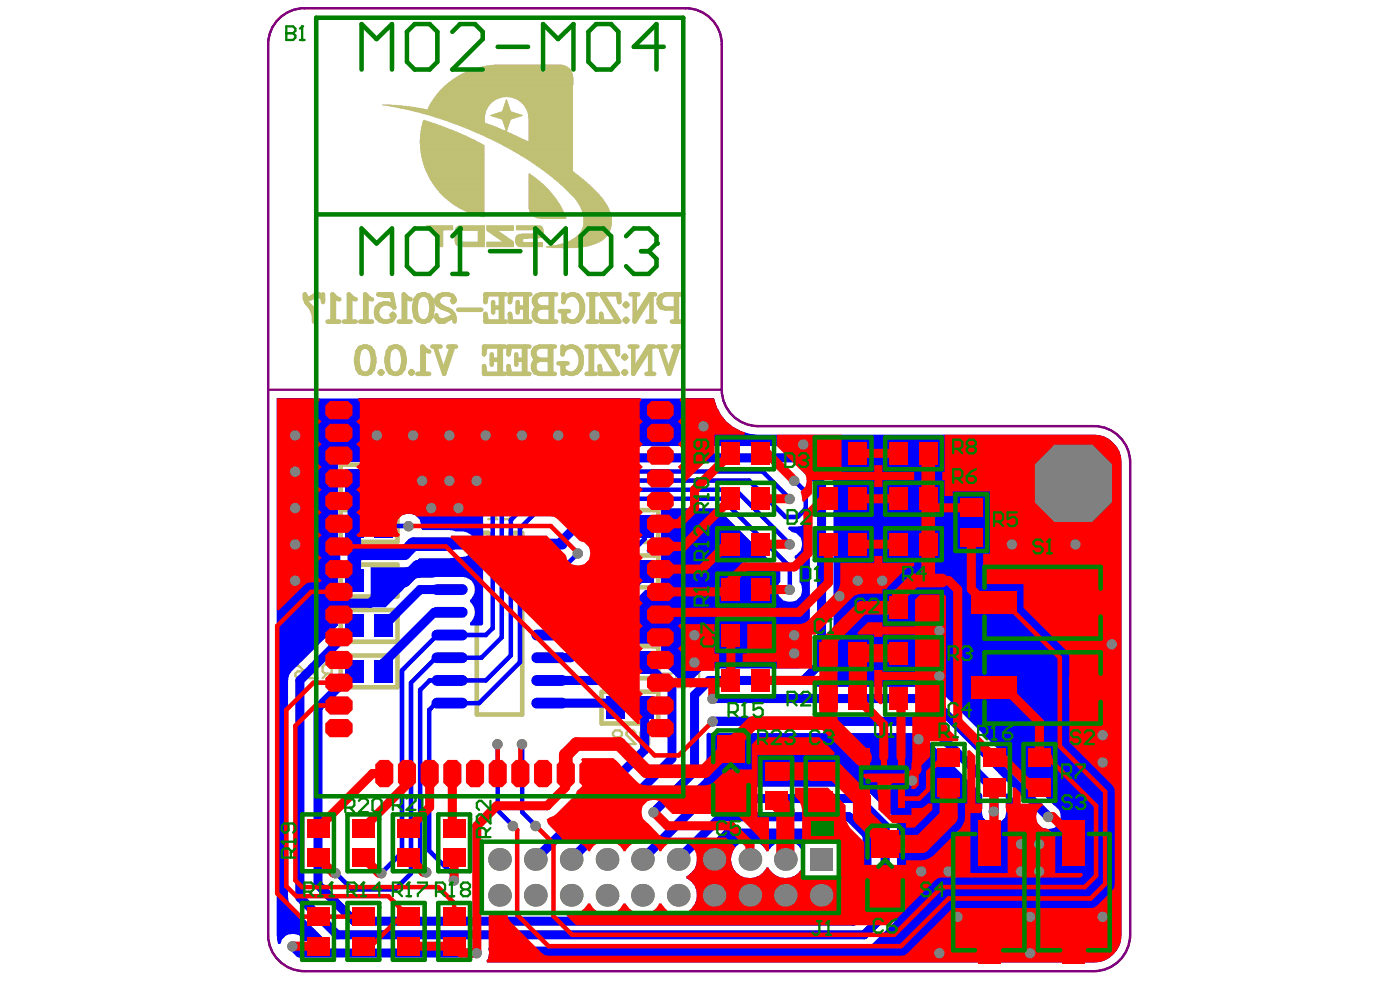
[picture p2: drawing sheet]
<svg xmlns="http://www.w3.org/2000/svg" width="290mm" height="203mm" viewBox="0 0 290 203" stroke-linecap="round" stroke-linejoin="round" font-family="sans-serif">
<path d="M58.1 3.5a7.5 7.5 0 0 1 5-1.8h78.9a7.5 7.5 0 0 1 7.5 7.5v71.4a7.5 7.5 0 0 0 7.5 7.6h69.6a7.5 7.5 0 0 1 7.5 7.5v97.7a7.5 7.5 0 0 1-7.5 7.6h-163.5a7.5 7.5 0 0 1-7.6-7.6v-184.2a7.5 7.5 0 0 1 2.6-5.7zM55.5 80.6h94" fill="none" stroke="#800080" stroke-width=".47"/>
<path d="M70.6 96.2h11.7v6.5h-11.7zM70.6 105.6h11.7v6.5h-11.7zM70.6 116.8h11.7v6.6h-11.7zM101.1 110.3h-2.3v37.5h9.4v-37.5h-2.4M124.6 105.6h11.8v6.5h-11.8zM124.6 115h11.8v6.5h-11.8zM70.6 135.6h11.7v6.6h-11.7zM70.6 126.2h11.7v6.6h-11.7zM124.6 133.8h11.8v6.5h-11.8zM124.6 124.4h11.8v6.5h-11.8zM124.6 143.1h11.8v6.6h-11.8z" fill="none" stroke="#c0c073" stroke-width=".94"/>
<g fill="none" stroke="#c0c073" stroke-width=".21">
<path d="M90.2 19.9h28.4M90.3 19.8h28.3M90.4 19.7h28.2M90.5 19.6h28.1M90.6 19.5h28M90.7 19.4h27.9M90.8 19.3h27.8M90.9 19.2h27.7M91 19h27.6M91 19.1h27.6M91.1 18.9h27.5M91.2 18.8h27.4"/>
<path d="M91.2 18.7h27.4M91.3 18.6h27.3M91.4 18.5h27.2M91.5 18.4h27.1M91.6 18.3h27M91.7 18.2h26.9M91.8 18.1h26.8M91.9 18h26.7M92 18h26.6M92.1 17.9h26.5M92.2 17.8h26.4M92.3 17.7h26.3"/>
<path d="M92.5 17.6h26.2M92.6 17.5h26.1M92.7 17.4h26M92.8 17.3h25.9M92.8 17.2h25.9M92.9 17.1h25.8M93.1 17h25.6M93.2 16.9h25.5M93.3 16.8h25.4M93.5 16.7h25.2M93.6 16.6h25.1M93.7 16.5h25"/>
<path d="M93.9 16.5h24.8M94 16.4h24.7M94.2 16.3h24.5M94.3 16.2h24.4M94.4 16.1h24.3M94.5 16h24.2M94.7 15.9h23.9M94.9 15.8h23.7M95 15.7h23.6M95.2 15.6h23.4M95.4 15.5h23.2M95.6 15.4h23"/>
<path d="M95.7 15.3h22.8M95.9 15.2h22.6M96 15.1h22.5M96.3 15h22.1M96.5 14.9h21.9M96.7 14.9h21.7M96.9 14.8h21.4M97.2 14.7h21.1M97.4 14.6h20.8M97.6 14.5h20.5M97.8 14.4h20.3M98.1 14.3h19.9"/>
<path d="M98.4 14.2h19.5M98.8 14.1h19M99.1 14h18.6M99.5 13.9h18.1M99.9 13.8h17.5M100.4 13.7h16.9M100.8 13.6h16.2M101.5 13.5h15.3M102.3 13.4h14M79.2 21.7h1.8M79.9 21.8h2.3M80.4 21.9h2.9"/>
<path d="M81 22h3.2M81.6 22.1h3.4M82 22.2h3.6M82.5 22.3h3.7M82.9 22.4h3.8M83.4 22.5h3.9M83.8 22.6h4M84.3 22.7h3.9M84.8 22.7h15.9M85.1 22.8h15.5M85.5 22.9h15.1M85.9 23h14.6"/>
<path d="M86.3 23.1h14.2M86.6 23.2h13.9M87 29h11.2M87 29h11.4M87 29.1h11.5M87 29.2h11.7M87 29.3h11.9M87 29.4h12M87 29.5h12.2M87 29.6h12.4M87 29.7h12.6M87 23.3h13.5"/>
<path d="M87.1 27.6h8.2M87.1 27.7h8.4M87.1 27.8h8.6M87.1 27.9h8.8M87.1 28h9M87.1 28.1h9.3M87.1 28.2h9.5M87.1 28.3h9.7M87.1 28.4h9.9M87.1 28.5h10.1M87.1 28.6h10.3M87.1 28.7h10.4"/>
<path d="M87.1 28.8h10.6M87.1 28.9h10.8M87.1 29.8h12.6M87.1 29.9h12.8M87.1 30h13M87.1 30.1h13.2M87.1 30.2h13.2M87.1 30.3h13.2M87.1 30.4h13.2M87.1 30.5h13.2M87.1 30.6h13.2M87.1 30.7h13.2"/>
<path d="M87.1 30.8h13.2M87.1 30.9h13.2M87.1 31h13.2M87.2 27h6.5M87.2 27.1h6.8M87.2 27.2h7M87.2 27.3h7.2M87.2 27.4h7.4M87.2 27.4h7.6M87.2 27.5h7.8M87.2 31.1h13.1M87.2 31.2h13.1"/>
<path d="M87.2 31.3h13.1M87.2 31.4h13.1M87.2 31.5h13.1M87.2 31.6h13.1M87.2 31.7h13.1M87.3 26.7h5.6M87.3 26.8h5.9M87.3 26.9h6.2M87.3 26.4h5M87.3 26.5h5.2M87.3 26.6h5.5M87.3 31.9h13"/>
<path d="M87.3 32h13M87.3 32.1h13M87.3 32.2h13M87.3 23.4h13.2M87.3 31.8h13M87.4 26h3.8M87.4 26.1h4.1M87.4 26.2h4.4M87.4 26.3h4.6M87.4 32.3h12.9M87.4 32.4h12.9M87.4 32.5h12.9"/>
<path d="M87.4 32.6h12.9M87.5 25.9h3.2M87.5 25.9h3.5M87.5 32.7h12.8M87.5 32.8h12.8M87.5 32.9h12.8M87.5 33h12.8M87.5 25.7h2.7M87.5 25.8h3M87.6 25.3h1.5M87.6 33.1h12.7M87.6 33.2h12.7"/>
<path d="M87.6 33.3h12.7M87.6 33.4h12.7M87.6 25.4h1.8M87.6 25.5h2M87.6 25.6h2.3M87.7 25h.5M87.7 25.1h.8M87.7 25.2h1.1M87.7 33.5h12.6M87.7 33.6h12.6M87.7 33.7h12.6M87.7 23.5h12.8"/>
<path d="M87.8 24.9h.2M87.8 33.8h12.5M87.8 33.9h12.5M87.8 34h12.5M87.9 34.1h12.4M87.9 34.2h12.4M87.9 34.3h12.4M88 34.4h12.3M88 34.5h12.3M88 34.6h12.3M88.1 34.9h12.2M88.1 34.7h12.2"/>
<path d="M88.1 34.8h12.2M88.1 23.6h12.4M88.1 35h12.2M88.1 35.1h12.2M88.2 35.2h12.1M88.2 35.3h12.1M88.3 35.4h12M88.3 35.5h12M88.4 35.6h11.9M88.4 35.7h11.9M88.4 23.7h12.1M88.5 35.8h11.8"/>
<path d="M88.5 35.9h11.8M88.6 22.6h12.2M88.6 22.7h12.1M88.6 36h11.7M88.6 36.1h11.7M88.7 22.4h12.2M88.7 22.5h12.1M88.7 36.2h11.6M88.7 36.3h11.6M88.7 23.8h11.8M88.8 22.2h12.2M88.8 22.3h12.1"/>
<path d="M88.8 36.4h11.5M88.8 36.5h11.5M88.9 36.6h11.4M88.9 36.7h11.4M88.9 22h12.2M88.9 22.1h12.1M89 36.8h11.3M89 21.8h12.3M89 21.9h12.2M89.1 21.7h12.2M89.1 36.9h11.2M89.1 37h11.2"/>
<path d="M89.1 21.6h12.3M89.1 23.9h11.3M89.2 37.1h11.1M89.2 37.2h11.1M89.2 21.4h12.4M89.2 21.5h12.3M89.3 37.3h11M89.3 21.3h12.4M89.4 37.4h10.9M89.4 37.5h10.9M89.4 21.2h12.5M89.4 21.2h12.4"/>
<path d="M89.4 24h11M89.5 37.6h10.8M89.5 21.1h12.5M89.6 20.9h12.6M89.6 21h12.5M89.6 37.7h10.7M89.6 37.8h10.7M89.6 20.8h12.8M89.6 37.9h10.7M89.6 24.1h10.8M89.7 20.7h12.8M89.7 38h10.6"/>
<path d="M89.7 38.1h10.6M89.7 20.6h13M89.8 38.2h10.5M89.8 20.5h13.1M89.9 38.3h10.4M89.9 38.4h10.4M89.9 24.2h10.5M89.9 20.3h13.5M89.9 20.4h13.2M90 38.4h10.3M90 20.2h13.7M90.1 38.5h10.2"/>
<path d="M90.1 38.6h10.2M90.1 20.1h13.9M90.2 38.7h10.1M90.2 20h14.6M90.2 24.3h10.2M90.3 38.8h10M90.4 38.9h9.9M90.5 39h9.8M90.5 39.1h9.8M90.5 24.3h9.9M90.6 39.2h9.7M90.7 39.3h9.6"/>
<path d="M90.8 39.4h9.5M90.9 39.5h9.4M90.9 24.4h9.5M91 39.6h9.3M91 39.7h9.3M91.1 39.8h9.2M91.2 39.9h9.1M91.2 24.5h9.2M91.4 24.6h9M91.7 24.7h8.7M92 24.8h8.4M92.3 24.9h8.1"/>
<path d="M92.6 25h7.8M92.8 25.1h7.6M93 25.2h7.4M93.3 25.3h7.1M93.6 25.4h6.8M93.8 25.5h6.7M94.1 25.6h6.6M94.3 25.7h6.7M94.6 25.8h6.7M94.9 25.9h6.7M95.1 25.9h6.7M95.4 26h6.7"/>
<path d="M95.6 26.1h6.7M95.9 26.2h6.6M96 26.3h6.8M96.3 26.4h6.7M96.5 26.5h6.7M96.8 26.6h6.7M97.1 26.7h6.6M97.3 26.8h6.5M97.4 26.9h6.7M97.7 27h6.6M97.9 27.1h6.7M98.1 27.2h6.7"/>
<path d="M98.3 27.3h6.7M98.6 27.4h6.6M98.8 27.4h6.5M99 27.5h6.5M99.2 27.6h6.6M99.4 27.7h6.6M99.6 27.8h6.6M99.9 27.9h6.5M100.1 28h6.6M100.3 28.1h6.5M100.5 28.2h6.5M100.6 28.3h6.6"/>
<path d="M100.8 28.4h6.6M101 28.5h6.6M101.2 28.6h6.6M101.5 28.7h6.5M101.6 23.9h6.7M101.7 28.8h6.5M101.8 24h6.3M101.9 28.9h6.5M101.9 23.8h6.1M102.1 29h6.5M102.1 24.1h5.7M102.1 23.7h5.6"/>
<path d="M102.2 29h6.6M102.3 24.2h5.2M102.4 29.1h6.6M102.4 23.6h5M102.6 29.2h6.6M102.7 23.5h4.4M102.7 24.3h4.4M102.8 29.3h6.6M103 24.3h3.8M103 29.4h15.6M103 23.4h3.8M103.2 29.5h15.4"/>
<path d="M103.3 24.4h3.3M103.3 23.3h3.2M103.4 29.6h15.2M103.6 24.5h2.7M103.6 29.7h15M103.6 23.2h2.6M103.7 29.8h14.9M103.8 24.6h2.2M103.9 29.9h14.7M103.9 23.1h2M104 24.7h1.7M104.1 24.9h1.5"/>
<path d="M104.1 24.8h1.6M104.1 30h14.5M104.1 23h1.6M104.1 22.8h1.5M104.1 22.9h1.6M104.2 25h1.4M104.2 25.1h1.4M104.2 25.2h1.3M104.2 22.6h1.3M104.2 22.7h1.4M104.2 30.1h14.4M104.3 25.3h1.2"/>
<path d="M104.3 22.3h1.1M104.3 22.4h1.2M104.3 22.5h1.2M104.3 25.4h1.2M104.3 25.5h1.1M104.4 22.2h1M104.4 25.6h1M104.4 25.7h1M104.4 25.8h.9M104.4 30.2h14.2M104.4 22h.9M104.4 22.1h1"/>
<path d="M104.5 21.7h.7M104.5 25.9h.8M104.5 26h.7M104.5 21.8h.8M104.5 21.9h.8M104.6 26.1h.6M104.6 26.2h.6M104.6 26.3h.6M104.6 21.4h.6M104.6 21.5h.6M104.6 21.6h.6M104.6 30.3h14"/>
<path d="M104.7 26.4h.5M104.7 26.5h.5M104.7 26.6h.4M104.7 21.2h.4M104.7 21.2h.5M104.7 21.3h.5M104.8 26.7h.3M104.8 26.8h.3M104.8 26.9h.2M104.8 27h.2M104.8 20.8h.2M104.8 20.9h.2"/>
<path d="M104.8 21h.3M104.8 21.1h.3M104.8 30.4h13.8M104.9 27.1h.1M104.9 20.7h.1M105 30.5h13.6M105.2 30.6h13.4M105.2 20h13.4M105.3 30.6h13.3M105.5 30.7h13.1M105.6 30.8h13M105.8 30.9h12.8"/>
<path d="M105.8 20.1h12.8M106 31h12.6M106.2 31.1h12.4M106.2 20.2h12.4M106.3 31.2h12.3M106.5 31.3h12.1M106.5 20.3h12.1M106.7 31.4h11.9M106.8 20.4h11.8M106.8 31.5h11.8M106.9 31.6h11.7M106.9 20.5h11.7"/>
<path d="M107.1 31.7h11.5M107.1 20.6h11.5M107.3 20.7h11.3M107.3 31.8h11.3M107.5 20.8h11.1M107.5 31.9h11.1M107.6 20.9h11M107.6 32h11M107.7 21h10.9M107.8 32.1h10.8M107.9 21.1h10.7M107.9 32.1h10.7"/>
<path d="M108 21.2h10.6M108.1 21.2h10.5M108.1 32.2h10.5M108.2 21.3h10.4M108.3 21.4h10.3M108.3 32.3h10.3M108.3 21.5h10.3M108.3 32.4h10.3M108.4 21.6h10.2M108.5 21.7h10.1M108.5 32.5h10.1M108.6 21.8h10"/>
<path d="M108.6 21.9h10M108.7 32.6h9.9M108.7 22h9.9M108.8 22.2h9.8M108.8 32.7h9.8M108.8 22.1h9.8M108.9 22.3h9.7M108.9 22.4h9.7M109 22.5h9.6M109 32.8h9.6M109.1 22.6h9.5M109.1 22.7h9.5"/>
<path d="M109.2 32.9h9.4M109.2 22.7h9.4M109.2 22.8h9.4M109.2 22.9h9.4M109.3 33h9.3M109.3 23h9.3M109.3 23.1h9.3M109.4 23.2h9.2M109.4 23.3h9.2M109.4 23.4h9.2M109.4 23.5h9.2M109.5 33.1h9.1"/>
<path d="M109.5 24.3h9.1M109.5 29.3h9.1M109.5 23.6h9.1M109.5 23.7h9.1M109.5 23.8h9.1M109.5 23.9h9.1M109.5 24h9.1M109.5 24.1h9.1M109.5 24.2h9.1M109.6 24.9h9M109.6 25h9M109.6 25.1h9"/>
<path d="M109.6 25.2h9M109.6 25.3h9M109.6 26.7h9M109.6 26.8h9M109.6 26.9h9M109.6 27h9M109.6 36h.2M109.6 36.1h.3M109.6 36.2h.3M109.6 36.3h.5M109.6 36.4h.6M109.6 36.5h.8"/>
<path d="M109.6 36.6h.9M109.6 36.7h1M109.6 36.8h1.2M109.6 36.8h1.3M109.6 36.9h1.4M109.6 37h1.6M109.6 37.1h1.7M109.6 37.2h1.8M109.6 37.3h1.9M109.6 37.4h2M109.6 37.5h2.1M109.6 37.6h2.2"/>
<path d="M109.6 25.9h9M109.6 26h9M109.6 26.1h9M109.6 26.2h9M109.6 26.3h9M109.6 26.4h9M109.6 26.5h9M109.6 26.6h9M109.6 27.1h9M109.6 39.4h4.1M109.6 39.5h4.2M109.6 39.6h4.2"/>
<path d="M109.6 39.7h4.3M109.6 39.8h4.4M109.6 39.9h4.5M109.6 39.9h4.6M109.6 33.2h9M109.6 37.7h2.3M109.6 37.8h2.4M109.6 37.9h2.5M109.6 38h2.7M109.6 38.1h2.8M109.6 38.2h2.9M109.6 38.3h3"/>
<path d="M109.6 38.4h3.1M109.6 38.4h3.2M109.6 38.5h3.3M109.6 38.6h3.4M109.6 38.7h3.4M109.6 38.8h3.5M109.6 38.9h3.6M109.6 39h3.7M109.6 39.1h3.8M109.6 39.2h3.9M109.6 24.4h9M109.6 24.5h9"/>
<path d="M109.6 24.6h9M109.6 24.7h9M109.6 24.8h9M109.6 25.4h9M109.6 25.5h9M109.6 25.6h9M109.6 25.7h9M109.6 25.8h9M109.6 27.2h9M109.6 27.3h9M109.6 27.4h9M109.6 27.5h9"/>
<path d="M109.6 27.6h9M109.6 27.7h9M109.6 27.8h9M109.6 27.9h9M109.6 28h9M109.6 28.1h9M109.6 28.2h9M109.6 28.3h9M109.6 28.4h9M109.6 28.5h9M109.6 28.6h9M109.6 28.7h9"/>
<path d="M109.6 28.8h9M109.6 28.9h9M109.6 29h9M109.6 29.1h9M109.6 29.2h9M109.6 39.3h4M109.8 33.3h8.8M109.9 33.4h8.7M110 33.5h8.6M110.1 33.6h8.5M110.3 33.7h8.3M110.4 33.7h8.2"/>
<path d="M110.6 33.8h8M110.7 33.9h7.9M110.9 34h7.7M111 34.1h7.6M111.1 34.2h7.5M111.3 34.3h7.3M111.4 34.4h7.2M111.5 34.5h7.1M111.6 34.6h7M111.8 34.7h6.8M111.9 34.8h6.7M112.1 34.9h6.5"/>
<path d="M112.2 35h6.4M112.3 35.1h6.3M112.5 35.2h6.1M112.6 35.3h6M112.7 35.3h5.9M112.9 35.4h5.7M113 35.5h5.7M113 35.6h5.9M113.2 35.7h5.8M113.3 35.8h5.8M113.4 35.9h5.8M113.6 36h5.7"/>
<path d="M113.7 36.1h5.7M113.8 36.2h5.7M113.9 36.3h5.7M114.1 36.4h5.7M114.2 36.5h5.7M114.3 36.6h5.7M114.5 36.7h5.6M114.6 36.8h5.7M114.6 36.8h5.8M114.7 36.9h5.8M114.8 37h5.8M114.9 37.1h5.9"/>
<path d="M115.1 37.2h5.7M115.2 37.3h5.7M115.3 37.4h5.7M115.4 37.5h5.7M115.6 37.6h5.6M115.7 37.7h5.7M115.8 37.8h5.7M115.9 37.9h5.7M116 38h5.7M116.1 38.1h5.7M116.1 38.2h5.8M116.2 38.3h5.9"/>
<path d="M116.4 38.4h5.8M116.5 38.4h5.8M116.6 38.5h5.8M116.7 38.6h5.7M116.8 38.7h5.7M116.9 38.8h5.7M117 38.9h5.7M117.1 39h5.7M117.2 39.1h5.7M117.3 39.2h5.7M117.4 39.3h5.7M117.5 39.4h5.7"/>
<path d="M117.6 39.5h5.7M117.7 39.6h5.7M117.7 39.7h5.8M117.8 39.8h5.8M117.9 39.9h5.8M118 39.9h5.8M88.3 46.9h5.5M88.3 47h5.5M88.3 47.1h5.5M88.3 47.2h5.5M88.3 47.3h5.5M88.3 47.4h5.5"/>
<path d="M88.3 47.5h5.5M88.3 47.6h5.5M88.3 46.7h5.5M88.3 46.8h5.5M90.3 47.7h1.6M90.3 47.8h1.5M90.3 47.8h1.4M90.3 47.9h1.4M90.3 48h1.4M90.3 48.1h1.4M90.3 48.2h1.4M90.3 48.3h1.4"/>
<path d="M90.3 48.4h1.4M90.3 48.5h1.4M90.3 48.6h1.4M90.3 48.7h1.4M90.3 48.8h1.4M90.3 48.9h1.4M90.3 49h1.4M90.3 49.1h1.4M90.3 49.2h1.4M90.3 49.3h1.4M90.3 49.4h1.4M90.3 49.5h1.4"/>
<path d="M90.3 49.6h1.4M90.3 49.7h1.4M90.3 49.8h1.4M90.3 49.9h1.4M90.3 50h1.4M90.3 50.1h1.4M90.3 50.2h1.4M90.3 50.3h1.4M90.3 50.4h1.4M90.3 50.5h1.4M90.3 50.6h1.4M90.3 50.7h1.4"/>
<path d="M90.3 50.8h1.4M90.3 50.9h1.4M90.3 51h1.4M91.3 40h9M91.4 40.1h8.9M91.5 40.2h8.8M91.6 40.3h8.7M91.7 40.4h8.6M91.8 40.5h8.5M91.9 40.6h8.4M92 40.7h8.3M92.1 40.8h8.2"/>
<path d="M92.2 40.9h8.1M92.3 41h8M92.5 41.1h7.8M92.6 41.2h7.7M92.7 41.3h7.6M92.8 41.4h7.5M92.8 41.5h7.5M93 41.5h7.3M93.1 41.6h7.2M93.2 41.7h7.1M93.3 41.8h7M93.5 41.9h6.8"/>
<path d="M93.6 42h6.7M93.7 42.1h6.6M93.9 42.2h6.4M94 42.3h6.3M94.2 42.4h6.1M94.3 47.8h1.4M94.3 47.8h1.3M94.3 47.9h1.3M94.3 48h1.3M94.3 48.1h1.3M94.3 48.2h1.3M94.3 48.3h1.3"/>
<path d="M94.3 48.4h1.3M94.3 48.5h1.3M94.3 48.6h1.3M94.3 48.7h1.3M94.3 48.8h1.3M94.3 48.9h1.3M94.3 49h1.3M94.3 49.1h1.3M94.3 49.2h1.3M94.3 49.3h1.3M94.3 49.4h1.3M94.3 49.5h1.3"/>
<path d="M94.3 49.6h1.3M94.3 49.7h1.3M94.3 49.8h1.3M94.3 49.9h1.3M94.3 50h1.5M94.3 42.5h6M94.3 47.7h6.1M94.3 50.1h6.1M94.3 50.2h6.1M94.3 50.3h6.1M94.3 50.4h6.1M94.3 47.4h6.1"/>
<path d="M94.3 47.5h6.1M94.3 47.6h6.1M94.4 50.5h6M94.4 50.6h6M94.4 47.2h6M94.4 47.3h6M94.4 42.6h5.9M94.5 50.7h5.9M94.5 47.1h5.9M94.6 50.8h5.8M94.6 47h5.8M94.6 42.7h5.7"/>
<path d="M94.7 50.9h5.7M94.7 46.9h5.7M94.7 42.8h5.6M94.8 46.8h5.6M94.9 50.9h5.5M94.9 42.9h5.4M95 43h5.3M95.1 46.7h5.3M95.2 51h5.2M95.2 43.1h5.1M95.4 43.1h4.9M95.6 43.2h4.7"/>
<path d="M95.8 43.3h4.5M95.9 43.4h4.4M96.1 43.5h4.2M96.3 43.6h4M96.5 43.7h3.8M96.7 43.8h3.6M96.9 43.9h3.4M97.2 44h3.1M97.4 44.1h2.9M97.6 44.2h2.7M97.9 44.3h2.4M98.2 44.4h2.1"/>
<path d="M98.5 44.5h1.8M98.9 44.6h1.4M99 47.8h1.4M99 47.9h1.4M99 48h1.4M99 48.1h1.4M99 48.2h1.4M99 48.3h1.4M99 48.4h1.4M99 48.5h1.4M99 48.6h1.4M99 48.7h1.4"/>
<path d="M99 48.8h1.4M99 48.9h1.4M99 49h1.4M99 49.1h1.4M99 49.2h1.4M99 49.3h1.4M99 49.4h1.4M99 49.5h1.4M99 49.6h1.4M99 49.7h1.4M99 49.8h1.4M99 49.9h1.4"/>
<path d="M99 50h1.4M99.1 44.6h1.2M99.5 44.7h.8M100 44.8h.3M100.8 47.7h5.6M100.8 50.1h5.6M100.8 50.2h5.6M100.8 50.3h5.6M100.8 50.4h5.6M100.8 50.5h5.6M100.8 50.6h5.6M100.8 50.7h5.6"/>
<path d="M100.8 50.8h5.6M100.8 50.9h5.6M100.8 51h5.6M100.8 46.9h5.6M100.8 47h5.6M100.8 47.1h5.6M100.8 47.2h5.6M100.8 47.3h5.6M100.8 47.4h5.6M100.8 47.5h5.6M100.8 47.6h5.6M100.8 46.7h5.6"/>
<path d="M100.8 46.8h5.6M100.9 47.8h2.3M101 47.8h2.3M101.2 47.9h2.2M101.3 48h2.2M101.5 48.1h2.2M101.6 48.2h2.1M101.8 48.3h2.1M101.9 48.4h2.1M102.1 48.5h2M102.1 48.6h2.2M102.2 48.7h2.2"/>
<path d="M102.4 48.8h2.2M102.5 48.9h2.2M102.7 49h2.2M102.8 49.1h2.2M103 49.2h2.1M103.1 49.3h2.1M103.3 49.3h2M103.4 49.4h2.1M103.5 49.5h2.1M103.7 49.6h2.1M103.7 49.7h2.2M103.9 49.8h2.2"/>
<path d="M104 49.9h2.2M104.1 50h2.2M106.8 49.4h1.6M106.8 49.5h1.5M106.8 49.6h1.5M106.8 49.7h1.5M106.8 49.8h1.5M106.8 49.9h1.5M106.8 50h1.5M106.8 49.1h5.4M106.8 49.2h5.2M106.8 49.3h4.8"/>
<path d="M106.8 49.3h2.6M106.8 50.1h1.6M106.8 50.2h5.6M106.8 50.3h5.6M106.8 50.4h5.6M106.9 48.9h5.5M106.9 49h5.4M106.9 50.5h5.5M106.9 50.6h5.5M106.9 46.9h5.3M106.9 47h5.4M106.9 47.1h5.5"/>
<path d="M106.9 47.2h5.5M106.9 47.3h5.5M106.9 47.4h5.6M106.9 47.5h5.6M106.9 46.7h5M106.9 46.8h5.2M107 48.8h5.4M107 50.7h5.4M107 47.6h5.5M107.1 48.7h5.4M107.1 50.8h5.3M107.2 50.9h5.2"/>
<path d="M107.3 48.6h5.2M107.3 50.9h5.1M107.5 48.5h5M107.6 51h4.8M108.1 48.4h4.4M109.6 41.5h5.8M109.6 41.6h5.9M109.6 41.7h5.9M109.6 41.8h6M109.6 41.9h6.1M109.6 42h6.1M109.6 42.1h6.2"/>
<path d="M109.6 42.2h6.3M109.6 42.3h6.3M109.6 42.4h6.4M109.6 42.5h6.4M109.6 42.6h6.5M109.6 42.7h6.5M109.6 42.8h6.5M109.6 42.9h6.6M109.6 43h6.6M109.6 43.1h6.7M109.6 43.2h6.8M109.6 40h4.7"/>
<path d="M109.6 40.1h4.8M109.6 40.2h4.8M109.6 40.3h4.9M109.6 40.4h5M109.6 40.5h5M109.6 40.6h5.1M109.6 40.7h5.1M109.6 40.8h5.2M109.6 40.9h5.3M109.6 41h5.4M109.6 41.1h5.5M109.6 41.2h5.5"/>
<path d="M109.6 41.3h5.6M109.6 41.4h5.7M109.6 41.5h5.7M109.7 43.3h6.7M109.7 43.4h6.8M109.7 43.5h6.8M109.8 43.6h6.8M109.8 43.7h6.8M109.8 43.8h6.9M109.9 44h6.9M109.9 43.9h6.8M109.9 44.1h6.9"/>
<path d="M110 44.2h6.9M110.1 44.3h6.8M110.1 44.4h6.9M110.2 44.5h6.8M110.4 44.6h6.7M110.5 44.6h6.6M110.6 44.7h6.5M110.8 48.3h1.7M110.8 44.8h6.4M110.9 44.9h6.3M111 47.7h1.5M111.1 47.8h1.5"/>
<path d="M111.1 48.2h1.5M111.1 45h6.1M111.2 47.8h1.4M111.2 47.9h1.4M111.2 48h1.4M111.2 48.1h1.4M111.4 45.1h5.9M111.9 45.2h5.3M113.1 51h7.9M113.2 51.1h7.3M113.9 50.9h7.7M114.3 51.2h5.3"/>
<path d="M114.6 50.9h7.4M115.1 50.8h7.3M115.6 50.7h7M116 50.6h6.9M116.3 50.5h6.9M116.6 51.3h1M116.7 50.4h6.7M117 50.3h6.7M117.2 50.2h6.7M117.5 50.1h6.5M117.7 50h6.5M117.8 49.9h6.6"/>
<path d="M118.1 49.8h6.5M118.1 40h5.8M118.2 40.1h5.7M118.3 49.7h6.4M118.3 40.2h5.7M118.4 49.6h6.4M118.4 40.3h5.7M118.5 40.4h5.6M118.6 49.5h6.4M118.6 40.5h5.6M118.7 40.6h5.6M118.8 49.4h6.3"/>
<path d="M118.8 40.7h5.6M118.9 49.3h6.3M118.9 40.8h5.6M119 40.9h5.6M119.1 49.3h6.2M119.1 41h5.6M119.2 49.2h6.2M119.2 41.1h5.5M119.2 41.2h5.6M119.3 41.3h5.6M119.3 49.1h6.2M119.3 41.4h5.7"/>
<path d="M119.4 49h6.1M119.4 41.5h5.6M119.5 48.9h6.1M119.5 41.5h5.6M119.5 41.6h5.7M119.6 48.8h6.1M119.6 41.7h5.6M119.7 48.7h6.1M119.7 41.8h5.6M119.7 41.9h5.7M119.8 48.6h6M119.8 42h5.6"/>
<path d="M119.8 42.1h5.7M119.9 48.5h6M119.9 42.2h5.6M120 48.4h6M120 42.3h5.5M120 42.4h5.6M120.1 48.3h5.9M120.1 42.5h5.6M120.2 48.1h5.9M120.2 48.2h5.9M120.2 42.6h5.5M120.2 42.7h5.6"/>
<path d="M120.3 48h5.9M120.3 42.8h5.5M120.3 42.9h5.6M120.4 47.8h5.9M120.4 47.9h5.8M120.4 43h5.5M120.4 43.1h5.6M120.5 47.7h5.8M120.5 47.8h5.8M120.5 43.2h5.6M120.5 43.3h5.6M120.6 47.5h5.8"/>
<path d="M120.6 47.6h5.8M120.6 43.4h5.5M120.6 43.5h5.6M120.6 43.6h5.6M120.7 47.3h5.8M120.7 47.4h5.7M120.7 43.7h5.6M120.7 43.8h5.6M120.7 43.9h5.6M120.8 44h5.6M120.8 44.1h5.6M120.8 44.2h5.6"/>
<path d="M120.8 44.3h5.7M120.8 47h5.7M120.8 47.1h5.7M120.8 47.2h5.7M120.8 44.4h5.7M120.8 44.5h5.7M120.8 44.6h5.7M120.8 44.6h5.8M120.8 44.7h5.8M120.8 46.9h5.8M120.8 46.6h5.8M120.8 46.7h5.8"/>
<path d="M120.8 46.8h5.8M120.9 44.8h5.7M120.9 44.9h5.7M120.9 45h5.7M120.9 45.1h5.8M120.9 45.2h5.8M120.9 45.3h5.8M120.9 45.4h5.8M120.9 45.5h5.8M120.9 45.6h5.8M120.9 45.7h5.8M120.9 45.8h5.8"/>
<path d="M120.9 45.9h5.8M120.9 46h5.8M120.9 46.1h5.8M120.9 46.2h5.8M120.9 46.3h5.8M120.9 46.4h5.8M120.9 46.5h5.7"/>
</g>
<g fill="none" stroke="#c0c073" stroke-width=".47">
<path d="M72.9 93.8h1.9l-1.4-1.4v2.8M77.6 92.9l-.4-.5h-1l-.5 .5v.4l1.9 1.9h-1.9M79.5 94.3l-.9 .9M80.4 94.3h-1.4l-.4-.5v-.9l.4-.5h1.4v2.8M64 108.8h1.4l.5-.4v-.5l-.5-.5h-.9l-.5 .5v1.9l.5 .5h.9l.5-.5M66.8 107.9l.5-.5h.9l.5 .5v1.9l-.5 .5h-.9l-.5-.5M61.2 137.5l.9 .5 1 .9M61.6 138.9h1.5v1l-.5 .4h-1l-.4-.4v-.5zM65.9 138l-.5-.5h-.9l-.5 .5v.5l1.9 1.8h-1.9M67.8 139.4l-1 .9M68.7 139.4h-1.4l-.5-.5v-.9l.5-.5h1.4v2.8M139.2 139.4h-1.9v.5l1.9 1.8v.5"/>
<path d="M141.1 129.1h.9M141.5 126.2v2.9M142 139.9l-.5-.5h-.9l-.5 .5v.4l1.9 1.9h-1.9M142.9 126.7l.5-.5h.9l.5 .5v1.9l-.5 .5h-.9l-.5-.5M143.9 141.3l-1 .9M144.8 141.3h-1.4l-.5-.5v-.9l.5-.5h1.4v2.8"/>
</g>
<circle cx="141.5" cy="126.2" r=".23" fill="#c0c073"/>
<path d="M140.1 119.2h1M140.6 116.4v2.8M142 116.8l.5-.4h.9l.5 .4v1.9l-.5 .5h-.9l-.5-.5M139.6 126.7l-.4-.5h-1l-.4 .5v.5l1.8 1.9h-1.8M141.5 126.2l.5 .5" fill="none" stroke="#c0c073" stroke-width=".47"/>
<circle cx="140.6" cy="116.4" r=".23" fill="#c0c073"/>
<path d="M137.8 119.2h.9M138.2 116.4v2.8M140.6 116.4l.5 .4" fill="none" stroke="#c0c073" stroke-width=".47"/>
<circle cx="138.2" cy="116.4" r=".23" fill="#c0c073"/>
<path d="M66.3 119.7v2.8M138.2 116.4l.5 .4M138.7 108.8l-.5-.4v-.5l.5-.5h.9l.5 .5v.5l-.5 .4M138.7 108.8l-.5 .5v.5l.5 .5h.9l.5-.5v-.5l-.5-.5M138.7 108.8h.9M141.1 107.9l.4-.5h1l.4 .5v1.9l-.4 .5h-1l-.4-.5M61.2 128.6h1.9v1.4l-1-.5h-.5l-.4 .5v.9l.4 .5h1l.5-.5M65.9 129.1l-.5-.5h-.9l-.5 .5v.4l1.9 1.9h-1.9M65.9 122.5h.9M67.8 130.5l-1 .9M67.8 120.1l.4-.4h1l.4 .4v1.9l-.4 .5h-1l-.4-.5M68.7 130.5h-1.4l-.5-.5v-.9l.5-.5h1.4v2.8" fill="none" stroke="#c0c073" stroke-width=".47"/>
<circle cx="66.3" cy="119.7" r=".23" fill="#c0c073"/>
<path d="M63.1 119.7h.9l.5 .4v1.9l-.5 .5h-.9l-.5-.5v-1.9zM66.3 119.7l.5 .4M103 105.1l-.5-.5h-.9l-.5 .5v.5l1.9 1.8h-1.9M103.9 104.6v2.4l.5 .4h.9l.5-.4v-2.4M127.4 152.5l-.4-.4v-.5l.4-.5h1l.4 .5v.5l-.4 .4M127.4 152.5l-.4 .5v.5l.4 .5h1l.4-.5v-.5l-.4-.5M127.4 152.5h1M131.7 151.6l-.5-.5h-1l-.4 .5v.5l1.9 1.9h-1.9M133.5 153l-.9 1M134.5 153h-1.4l-.5-.5v-.9l.5-.5h1.4v2.9" fill="none" stroke="#c0c073" stroke-width=".47"/>
<g fill="none" stroke="#c0c073" stroke-width=".94">
<path d="M63.4 62.5a4.7 4.7 0 0 1 1.6 4M63.4 62.5a4.1 4.1 0 0 1 1.9 4M64.2 61.8h-.6l-.5-.9v.9l.3 .7M66.6 61.5l-.5-.6h-.6l-1.3 .9M66.6 61.5l-.5-.3h-.6l-1.3 .6M66.6 61.5l.3 .4M66.9 60.9v1.6M67.8 66.5h2.5M69.2 61.2v5.3M70.3 61.9l-.6-.1-.8-.9v5.6M71.2 66.5h2.5M72.5 61.2v5.3"/>
<path d="M73.7 61.9l-.6-.1-.8-.9v5.6M74.6 66.5h2.5M75.4 71.7h.5M75.4 77.4h.5M75.4 71.7l-.9 .3a4.6 4.6 0 0 0 0 5.1l.9 .3M75.4 71.7l-.6 .3a4.6 4.6 0 0 0 0 5.1l.6 .3M75.9 71.7l.8 .3 .5 .8 .3 1.4-.3 2.1-.5 .8-.8 .3M75.9 71.7l.5 .3a4.2 4.2 0 0 1 0 5.1l-.5 .3M75.9 61.2v5.3M77.1 61.9l-.6-.1-.9-.9v5.6M78.9 76.8l.3 .3-.3 .3-.2-.3zM79.5 62.8a1.9 1.9 0 0 0-1.6 1.9 1.9 1.9 0 0 0 1.6 1.8"/>
<path d="M79.5 62.8a1.95 1.95 0 0 0-1.4 1.9 1.95 1.95 0 0 0 1.4 1.8M81.1 61.2h-1.3l-1.4-.3h2.7l.6 2.7-.6-.5-.8-.3h-.8M81.4 65.5l-.3-.3 .3-.2 .3 .2v.3a1.75 1.75 0 0 1-2.2 1M81.7 71.7h.5M81.7 77.4h.5M81.7 71.7l-.9 .3a4.6 4.6 0 0 0 0 5.1l.9 .3M81.7 71.7l-.9 .6a5.5 5.5 0 0 0 0 4.5l.9 .6M82.2 71.7l.8 .3 .5 .8 .3 1.4-.3 2.1-.5 .8-.8 .3M82.2 71.7l.5 .3a4.2 4.2 0 0 1 0 5.1l-.5 .3M82.6 66.5h2.4M83.9 61.2v5.3M85 61.9l-.5-.1-.9-.9v5.6"/>
<path d="M85.2 76.8l.3 .3-.3 .3-.2-.3zM86.5 77.4h2.4M87.5 60.9h.5M87.5 66.5h.5M87.5 60.9l-.9 .3-.5 .7-.3 1.5 .3 2.1 .5 .8 .9 .2M87.5 60.9l-.6 .3a4.2 4.2 0 0 0 0 5.1l.6 .2M87.8 72v5.4M88 60.9l.8 .3 .6 .7 .2 1.5-.2 2.1-.6 .8-.8 .2M88 60.9l.5 .3a4.2 4.2 0 0 1 0 5.1l-.5 .2M88.9 72.8l-.6-.2-.8-.9v5.7M89.6 71.7h1.6M90.1 71.7l1.9 5.7 1.9-5.7"/>
<path d="M90.4 65.7l.6 .8h1l1.4-.8M90.4 65.2v.5M90.4 65.7l.8 .6h.8l1.4-.6M91.8 60.9h1l.9 .3 .5 .7v.3l-.3 .3-.2-.3 .2-.3M91.8 60.9l-.8 .3a1.22 1.22 0 0 0-.3 1.9l.8 .5 1.3 .5M91.8 60.9a1.39 1.39 0 0 0-.8 2.2l1.8 1M92.8 71.7h1.6M92.8 64.1a2.13 2.13 0 0 1 1.4 2.4M93.4 65.7h.5l.3 .3M93.6 71.7l-1.6 4.8M94.9 64.1h4.8M100.5 71.7l-.2 1.6v-1.6h4.3"/>
<path d="M100.5 77.4l-.2-1.6v1.6h4.3M100.8 60.9l-.3 1.6v-1.6h4.3M100.8 66.5l-.3-1.5v1.5h4.3M101.9 74.4h1.6M101.9 73.3v2.2M102.1 63.6h1.6M102.1 62.5v2.2M103.5 71.7v5.7M103.7 60.9v5.6M103.7 71.7v5.7M104 60.9v5.6M105.6 71.7l-.3 1.6v-1.6h4.4"/>
<path d="M105.6 77.4l-.3-1.6v1.6h4.4M105.9 60.9l-.3 1.6v-1.6h4.3M105.9 66.5l-.3-1.5v1.5h4.3M106.9 74.4h1.6M106.9 73.3v2.2M107.2 63.6h1.6M107.2 62.5v2.2M108.5 71.7v5.7M108.8 60.9v5.6M108.8 71.7v5.7M109.1 60.9v5.6M111.7 71.7h3.2"/>
<path d="M111.7 77.4h3.2M111.7 71.7l-.8 .3a1.4 1.4 0 0 0 0 2.2l.8 .2M111.7 74.4l-.8 .2a1.55 1.55 0 0 0-.5 1.7 1.55 1.55 0 0 0 1.3 1.1M111.7 71.7a1.4 1.4 0 0 0-1 1.4 1.4 1.4 0 0 0 1 1.3M111.7 74.4l-.5 .2a1.6 1.6 0 0 0 .5 2.8M111.7 74.4h2.2M112 60.9h3.2M112 66.5h3.2M112 60.9l-.8 .3a1.27 1.27 0 0 0 0 2.2l.8 .2M112 63.6l-.8 .2a1.53 1.53 0 0 0 0 2.5l.8 .2M112 60.9a1.38 1.38 0 0 0-1.2 1.4 1.38 1.38 0 0 0 1.2 1.3M112 63.6l-.5 .2a1.52 1.52 0 0 0-.7 1.6 1.52 1.52 0 0 0 1.2 1.1"/>
<path d="M112 63.6h2.1M113.9 71.7v5.7M114.1 60.9v5.6M114.2 71.7v5.7M114.4 60.9v5.6M115.7 75.2h1.9M116 64.4h1.8M116.5 71.7l.2 .9-.2 .7zM116.5 75.2v2.2M116.7 76.5l.6 .6 1.3 .3M116.7 60.9l.3 .9-.3 .7zM116.7 64.4v2.1"/>
<path d="M116.7 75.2v2.2M117 65.7l.6 .6 .7 .2h.6M117 64.4v2.1M118.6 71.7l-1.3 .3-.6 .6M118.6 71.7a2.26 2.26 0 0 1 1.9 2.2 2.98 2.98 0 0 1-1.1 3.2l-.8 .3M118.6 71.7a3.1 3.1 0 0 1 1.8 2.8 3.1 3.1 0 0 1-1.8 2.9M118.9 60.9a3.2 3.2 0 0 1 0 5.6M118.9 60.9h-.6l-.7 .3-.6 .6M118.9 60.9a2.56 2.56 0 0 1 1.9 2.2 3.5 3.5 0 0 1-1.1 3.2l-.8 .2M121.5 71.7h1.9M121.5 77.4h1.9M121.8 60.9h1.9"/>
<path d="M121.8 66.5h1.9M122.4 71.7v5.7M122.5 60.9v5.6M122.6 71.7v5.7M122.8 60.9v5.6M124.5 71.7l3.5 5.7h-3.8v-1.6l.3 1.6M124.8 60.9l3.5 5.6h-3.8v-1.5l.3 1.5M127.7 71.7l.3 1.6v-1.6h-3.8l3.5 5.7M128 60.9l.3 1.6v-1.6h-3.8l3.5 5.6M129.4 73.6l.3 .3-.3 .3-.3-.3zM129.4 76.8l.3 .3-.3 .3-.3-.3zM129.7 66l.3 .3-.3 .2-.3-.2z"/>
<path d="M129.7 62.8l.3 .3-.3 .3-.3-.3zM130.4 71.7h1.6M130.6 60.9h1.6M131.2 71.7v5.7l3.2-5.1M131.5 60.9v5.6l3.2-5M133.9 77.4h1.6M134.1 66.5h1.6M134.7 71.7v5.7M134.9 60.9v5.6M135.5 71.7h-1.1l-3.2 5.1M135.7 60.9h-1l-3.2 5.1M136.3 71.7h1.6"/>
<path d="M136.7 71.7l1.9 5.7 1.9-5.7M137.9 60.9h3.2M137.9 60.9a1.5 1.5 0 0 0-1.4 .9 1.5 1.5 0 0 0 .2 1.6l.3 .2 .9 .2M137.9 63.8h2.1M137.9 60.9a1.49 1.49 0 0 0-1.2 1.5 1.49 1.49 0 0 0 1.2 1.4M139.2 66.5h1.9M139.5 71.7h1.6M140 60.9v5.6M140.2 71.7l-1.6 4.8M140.2 60.9v5.6M101.1 110.3a2.35 2.35 0 0 0 2.4 2.3 2.35 2.35 0 0 0 2.3-2.3"/>
</g>
<g fill="#00f">
<path d="M136.9 105.2h11.8l12.9 12.9v2.4l-.3 .2a2.57 2.57 0 0 0 1.6 3.7 2.57 2.57 0 0 0 3.2-2.4l-.2-1.3-.3-.2-.1-3.9-1-1.2 .1-.4a2.58 2.58 0 0 0 1.5-2.7 2.58 2.58 0 0 0-2.1-2.2l-.8-.7 .2-.5 2.6-.1 1.3-1.1 .4 .2v28.1l-2.3 2.4-19.2 .1-1.1 .5-3.1 3.2-.5-.1-.2-.6-.3-.6-4.1-4v-3.7h-11.6l-.2-.5 1.2-1.2h4.5v-6.8l.6-.3 2.2-2.3h3.3v-7.7h-2.8l-.2-.5 1.2-1.2h1.8z"/>
<path d="M57.3 82.4h90.6a9.3 9.3 0 0 0 9.1 7.6h69.6a5.8 5.8 0 0 1 5.7 5.7v97.7a5.8 5.8 0 0 1-5.7 5.8h-125.7l-.2-.4a2.57 2.57 0 0 0 .4-2.5l.3-.4h77.6l1.2-.3 .6-.4 4.3-4.3 .4-.6 .3-1.2-.1-18.9-.6-1.1-5.6-5.6-.6-.4-1.2-.3h-32l-1.2 .3-.3-.4a3.7 3.7 0 0 0 2.1-3.1v-7.7l.4-.3 .9 .2 43.2-.1 12.6 12.7v2.8a2.53 2.53 0 0 0 2.5 3.2 2.53 2.53 0 0 0 2.4-3.2v-2.9l.5-.2 6.1 6.1a2.56 2.56 0 0 0 4.1 .6 2.56 2.56 0 0 0-.6-4.1l-23.9-23.9-.5-.4-1.3-.3h-23.5l-.1-.5 2.9-2.8 .3-.5 .3-1.3v-36.8l-.3-1.2-.3-.6-5.5-5.4-.5-.4-1.3-.3h-80.5l-1.2 .3-.6 .4-2.5 2.6h-9.9v7.7h.5v1.7h-.5v7.7h.5v3.6h-.5v7.7h6.8v-6.6h6.9a3.7 3.7 0 0 0 3.1-1.9h6.3l1.2-.3a3.4 3.4 0 0 0 3.7-1.3 2.63 2.63 0 0 0-2.2-3.9h-1.5l-1.2-.3h-5.6l-.3-.4a2.56 2.56 0 0 0-1.1-2.6 2.56 2.56 0 0 0-2.8 0l-.4-.2v-1.5h-6.6v-1.7h6.6v-3.8l2.3-2.3h20.9l.2 .5-5.7 5.6-.4 .7-.1 25.1-.3 .3h-2.4v-.5a2.78 2.78 0 0 0 0-4.4v-.3a2.68 2.68 0 0 0 .9-3 2.68 2.68 0 0 0-2.5-1.8h-5.3l-.9 .2h-2.6l-1.2 .2-.6 .4-5.3 5.5h-9.9v3.7l-9.7 9.6-.3 .6-.3 1.2v44.9l.3 1.2 .3 .6 6.9 6.8-.2 .4h-3.9a2.65 2.65 0 0 0-2.7-1.4 2.65 2.65 0 0 0-2.3 2h-.5l-.3-1.8z"/>
<path d="M150.4 171.4h24.4l2.3 2.4v13l-1.4 1.4h-32l-.3-.5a3.7 3.7 0 0 0-1.2-5.9v-.5a3.7 3.7 0 0 0 2.1-3.8zM152.5 175.1a3.9 3.9 0 0 0 .5 5.9 3.9 3.9 0 0 0 5.7-1.5h.5a3.8 3.8 0 0 0 6.6 .6l.4 .2v1.4h7.7v-7.7h-7.7v1.4l-.4 .2a3.8 3.8 0 0 0-6.6 .5h-.5a3.8 3.8 0 0 0-6.2-1z"/>
</g>
<path d="M164.5 99.4l2.4 2.4v3.5l-1.7 1.7h-2.5l-7.6-7.6h-44.4l-6.8 6.8v25.7l-4.2 4.2h-9.4l-5.2 5.2v39.4l-3.3 3.3h-8.9l-3.4-3.3M79.5 108.8h5.2M119.7 114.5l-2.8 2.8h-3.1M127.4 118.2h-2.1l-8.5 8.5h-3M133.5 118.2v1.2l-3.5 3.5h-5.2l-8.5 8.5h-2.5M133.5 108.8v2.7l-2 2h-6.5l-8.5 8.5h-2.7M163.6 112.6l-11.3-11.3h-40.2l-6.3 6.3v28l-5.2 5.2h-11.6l-2 2v36.3l1.3 1.4M163.6 103.2l-5.6-5.6h-48.8l-7.1 7.1v25.3l-1.5 1.4h-10l-7.3 7.3v37.7l-4.3 4.3M163.6 122v-4.7l-14.1-14.1h-35.7l-6.1 6.1v27.7l-8.5 8.5h-8.9l-1.4 1.4v29.1l5.2 5.2v1M103.1 154v13.7l3.2 3.2M108.2 154v14.1l2.8 2.8" fill="none" stroke="#00f" stroke-width=".94"/>
<path d="M73.4 99.4v20.7M93.1 117.3h-6.6l-2.8 2.8h-4.2M93.1 112.6h-7.5l-1.9 1.9h-10.3" fill="none" stroke="#00f" stroke-width="2.8"/>
<g fill="none" stroke="#00f" stroke-width="1.9">
<path d="M79.5 99.4l4.7-4.7h80.5l5.5 5.5v36.8l-3.8 3.8h-19.5l-3 3v15.8l-8.5 8.5M127.4 108.8h-8l-3.7 3.8h-1.9M61.2 120.1l4.7 4.7h10.8l2.8-2.8v-1.9M73.4 129.5l-11.3 11.3v44.9l7.7 7.7h109.2l4.3-4.3v-18.2l-5.6-5.7h-32l-12.6 12.6M73.4 138.9l-7.5 7.5v36.7l7.5 7.5h103.4l2.8-2.8v-15l-3.8-3.8h-26.5l-8.8 8.8M93.1 126.7h-3.2l-10.4 10.4v1.8M93.1 122h-6.1l-7.5 7.5M127.4 127.6h-.7l-8.5 8.5h-4.4M127.4 137l-3.7 3.8h-9.9M133.5 137l5.7 5.7v14.3l-20.9 20.8M113.8 145.5h12.6l1 .9M133.5 146.4v8.8l-22.6 22.6"/>
<path d="M147.6 149.3h44.2l14.1 14.1v4.5M147.6 144.6h45.1l24.5 24.4M60.6 195.8l1.4 1.4h36.8"/>
</g>
<g fill="#808080">
<circle cx="95" cy="105.1" r="1.08"/>
<circle cx="89.3" cy="105.1" r="1.08"/>
<circle cx="98.7" cy="99.5" r="1.08"/>
<circle cx="93.1" cy="99.5" r="1.08"/>
<circle cx="87.4" cy="99.5" r="1.08"/>
<circle cx="182.7" cy="120.2" r="1.08"/>
<circle cx="173.9" cy="123.4" r="1.08"/>
<circle cx="143.8" cy="131.4" r="1.08"/>
<circle cx="143.8" cy="137.1" r="1.08"/>
<circle cx="164.5" cy="131.4" r="1.08"/>
<circle cx="177.7" cy="120.2" r="1.08"/>
<circle cx="164.5" cy="135.2" r="1.08"/>
<circle cx="228.4" cy="157.8" r="1.08"/>
<circle cx="215.2" cy="174.7" r="1.08"/>
<circle cx="211.5" cy="174.7" r="1.08"/>
<circle cx="215.2" cy="180.3" r="1.08"/>
<circle cx="211.5" cy="180.3" r="1.08"/>
<circle cx="196.4" cy="180.3" r="1.08"/>
<circle cx="190.8" cy="180.3" r="1.08"/>
<circle cx="228.4" cy="152.1" r="1.08"/>
<circle cx="209.6" cy="112.7" r="1.08"/>
<circle cx="230.3" cy="133.3" r="1.08"/>
<circle cx="222.8" cy="112.7" r="1.08"/>
<circle cx="188.9" cy="161.5" r="1.08"/>
<circle cx="194.6" cy="139.9" r="1.08"/>
<circle cx="194.6" cy="130.5" r="1.08"/>
<circle cx="190.2" cy="153" r="1.08"/>
<circle cx="145.7" cy="88.2" r="1.08"/>
<circle cx="123.1" cy="90.1" r="1.08"/>
<circle cx="115.6" cy="90.1" r="1.08"/>
<circle cx="108.1" cy="90.1" r="1.08"/>
<circle cx="100.6" cy="90.1" r="1.08"/>
<circle cx="93.1" cy="90.1" r="1.08"/>
<circle cx="85.6" cy="90.1" r="1.08"/>
<circle cx="78" cy="90.1" r="1.08"/>
<circle cx="61.1" cy="90.1" r="1.08"/>
<circle cx="61.1" cy="112.7" r="1.08"/>
<circle cx="61.1" cy="105.1" r="1.08"/>
<circle cx="61.1" cy="97.6" r="1.08"/>
<circle cx="61.1" cy="120.2" r="1.08"/>
<circle cx="194.6" cy="197.2" r="1.08"/>
<circle cx="213.4" cy="197.2" r="1.08"/>
<circle cx="198.3" cy="189.7" r="1.08"/>
<circle cx="213.4" cy="189.7" r="1.08"/>
<circle cx="228.4" cy="189.7" r="1.08"/>
<circle cx="103" cy="154" r="1.08"/>
<circle cx="106.2" cy="170.9" r="1.08"/>
<circle cx="108.1" cy="154" r="1.08"/>
<circle cx="110.9" cy="170.9" r="1.08"/>
<circle cx="166.4" cy="92" r="1.08"/>
<circle cx="147.6" cy="149.3" r="1.08"/>
<circle cx="147.6" cy="144.6" r="1.08"/>
<circle cx="205.8" cy="167.9" r="1.08"/>
<circle cx="217.1" cy="169" r="1.08"/>
<circle cx="135.4" cy="168.1" r="1.08"/>
<circle cx="98.7" cy="197.2" r="1.08"/>
<circle cx="163.6" cy="122" r="1.08"/>
<circle cx="163.6" cy="112.7" r="1.08"/>
<circle cx="163.6" cy="103.3" r="1.08"/>
<circle cx="164.5" cy="99.5" r="1.08"/>
<circle cx="94" cy="182.2" r="1.08"/>
<circle cx="88.3" cy="180.5" r="1.08"/>
<circle cx="79" cy="180.7" r="1.08"/>
<circle cx="60.6" cy="195.8" r="1.08"/>
<circle cx="69.5" cy="180.7" r="1.08"/>
<circle cx="119.7" cy="114.5" r="1.08"/>
<circle cx="84.6" cy="108.9" r="1.08"/>
<circle cx="125.7" cy="185.3" r="2.35"/>
<circle cx="110.9" cy="185.3" r="2.35"/>
<circle cx="103.5" cy="185.3" r="2.35"/>
<circle cx="118.3" cy="185.3" r="2.35"/>
<circle cx="125.7" cy="177.8" r="2.35"/>
<circle cx="118.3" cy="177.8" r="2.35"/>
<circle cx="110.9" cy="177.8" r="2.35"/>
<circle cx="103.5" cy="177.8" r="2.35"/>
<circle cx="155.3" cy="185.3" r="2.35"/>
<circle cx="147.9" cy="185.3" r="2.35"/>
<circle cx="140.5" cy="185.3" r="2.35"/>
<circle cx="155.3" cy="177.8" r="2.35"/>
<circle cx="147.9" cy="177.8" r="2.35"/>
<circle cx="140.5" cy="177.8" r="2.35"/>
<circle cx="170.1" cy="185.3" r="2.35"/>
<circle cx="162.7" cy="185.3" r="2.35"/>
<circle cx="133.1" cy="185.3" r="2.35"/>
<circle cx="162.7" cy="177.8" r="2.35"/>
<circle cx="133.1" cy="177.8" r="2.35"/>
</g>
<g fill="#808080">
<path d="M167.7 175.5h4.7v4.7h-4.7z" fill-rule="evenodd"/>
<path d="M218.4 92h7.9l4 4.1v7.9l-4 4h-7.9l-4.1-4v-7.9z" fill-rule="evenodd"/>
</g>
<g fill="#00f">
<path d="M77.6 127.2h3.8v4.7h-3.8z" fill-rule="evenodd"/>
<path d="M77.6 136.6h3.8v4.7h-3.8z" fill-rule="evenodd"/>
<path d="M77.6 97.1h3.8v4.7h-3.8z" fill-rule="evenodd"/>
<path d="M77.6 106.5h3.8v4.7h-3.8z" fill-rule="evenodd"/>
<path d="M77.6 117.8h3.8v4.7h-3.8z" fill-rule="evenodd"/>
</g>
<path d="M90.5 117.3h5.3M90.5 112.6h5.3M90.5 131.4h5.3M90.5 126.7h5.3M111.2 131.4h5.2M111.2 126.7h5.2M90.5 140.8h5.3M111.2 140.8h5.2" fill="none" stroke="#00f" stroke-width="2.3"/>
<path d="M125.5 115.9h3.8v4.7h-3.8z" fill-rule="evenodd" fill="#00f"/>
<path d="M111.2 117.3h5.2M111.2 112.6h5.2" fill="none" stroke="#00f" stroke-width="2.3"/>
<g fill="#00f">
<path d="M131.7 115.9h3.7v4.7h-3.7z" fill-rule="evenodd"/>
<path d="M71.5 127.2h3.8v4.7h-3.8z" fill-rule="evenodd"/>
<path d="M71.5 136.6h3.8v4.7h-3.8z" fill-rule="evenodd"/>
</g>
<path d="M90.5 136.1h5.3M90.5 145.5h5.3" fill="none" stroke="#00f" stroke-width="2.3"/>
<g fill="#00f">
<path d="M71.5 97.1h3.8v4.7h-3.8z" fill-rule="evenodd"/>
<path d="M71.5 106.5h3.8v4.7h-3.8z" fill-rule="evenodd"/>
<path d="M71.5 117.8h3.8v4.7h-3.8z" fill-rule="evenodd"/>
</g>
<path d="M90.5 122h5.3" fill="none" stroke="#00f" stroke-width="2.3"/>
<g fill="#00f">
<path d="M125.5 144.1h3.8v4.7h-3.8z" fill-rule="evenodd"/>
<path d="M125.5 134.7h3.8v4.7h-3.8z" fill-rule="evenodd"/>
</g>
<path d="M111.2 136.1h5.2M111.2 145.5h5.2" fill="none" stroke="#00f" stroke-width="2.3"/>
<path d="M125.5 106.5h3.8v4.7h-3.8z" fill-rule="evenodd" fill="#00f"/>
<path d="M111.2 122h5.2" fill="none" stroke="#00f" stroke-width="2.3"/>
<g fill="#00f">
<path d="M131.7 144.1h3.7v4.7h-3.7z" fill-rule="evenodd"/>
<path d="M131.7 134.7h3.7v4.7h-3.7z" fill-rule="evenodd"/>
<path d="M131.7 106.5h3.7v4.7h-3.7z" fill-rule="evenodd"/>
<path d="M125.5 125.3h3.8v4.7h-3.8z" fill-rule="evenodd"/>
<path d="M131.7 125.3h3.7v4.7h-3.7z" fill-rule="evenodd"/>
</g>
<g fill="#f00">
<path d="M140.8 129.1h7.2v6.2h.9v1.6h-.9v1.9h-6.9l-.1-.4 .1-3.5-.7-.7 .7-.6v-3.4l-.7-.7z"/>
<path d="M57.3 82.4h8.8l.2 .4-.4 .4v3.4l.7 .6-.7 .7v3.4l.7 .6-.7 .7v3.4l.7 .6-.7 .7v3.4l.7 .6-.7 .7v3.4l.7 .6-.7 .7v3.4l.7 .6-.7 .7v3.4l.7 .6-.7 .7v3.4l.7 .6-.3 .4-2.6 .1-.6 .5-5.4 5.2-.4-.2z"/>
<path d="M140.9 82.4h7a9 9 0 0 0 6.4 7.1l-.1 .5h-6.2v3.7l-5.9 5.8-.6 1.1-.4-.1v-3.2l-.7-.7 .7-.6v-3.4l-.7-.7 .7-.6v-3.4l-.7-.7 .7-.6v-3.4l-.3-.4z"/>
<path d="M160.9 90h13.4v7.7h6.8v-1.5h1.7v1.5h6.6v1.7h-6.6v1.4h-1.7v-1.4h-12.9v2.8l-1.7 1.7-.4-.2-.2-2a2.64 2.64 0 0 0-.1-4.5l-4.9-4.9z"/>
<path d="M154.8 129.1h10.7l1.2-.2 .6-.4 6.1-6.1 .4-.6 .2-1.2v-4.1h7.1v-1.5h1.7v1.5h6.6v.7l-1.6 .4-3.7 3.7-.5 .6h-.8v.9h-4.3l-1.5 .4-7.5 7.4-.4 .7h-.9v7.1h-7.3v-1.5h-7.1v-1.6h1z"/>
<path d="M179.8 128.8h3v.8h6.7v-5.5l1.1-1.1h5l.3 .3v26l.3 1.2 .4 .5 2 1.9-.2 .5h-5.8v3.2l-2.2 2.4-.1 3.5-.8 .8h-.7v-1.4h-4.3v6.7h4.3v-1.4l2.3-.1 1.3-.9 .7 .1v1.3l-3.7 3.7h-1.7v-1h-2.9l-2.9-2.8-.2-5.6h-1.6l-1.4-1.3 .2-.4 .7-.1h9.2v-2.2l.3-1.2v-8.3h.4v-7.7h-6.7v4.9l-.5 .2-1.2-1.2v-6h1.7v.4h6.7v-7.7h-6.7v.5h-1.7v-.5h-3.4l-.1-.4z"/>
<path d="M74.3 82.4h58.4l.2 .4-.4 .4v3.4l.7 .6-.7 .7v3.4l.7 .6-.7 .7v3.4l.7 .6-.7 .7v3.4l.7 .6-.7 .7v3.4l.7 .6-.7 .7v3.4l.7 .6-.7 .7v3.4l.7 .6-.7 .7v3.4l.7 .6-.7 .7v3.4l.7 .6-.7 .7v3.4l.7 .6-.7 .7v3.4l.7 .6-.7 .7v3.4l.7 .6-.7 .7v3.4l.7 .6-.7 .7v3.4l.7 .6-.7 .7v.7l-.4 .2-38.8-38.6 .1-.5h19.8l4 4.1a2.55 2.55 0 0 0 2.6 2.1 2.55 2.55 0 0 0 2.4-2.4 2.55 2.55 0 0 0-2.1-2.7l-4.6-4.5-.7-.4-28.6-.1-.2-.3a2.58 2.58 0 0 0-3.3 .7 2.58 2.58 0 0 0 .2 3.3l-.4 .5h-8.4l-.3-.4 .7-.6v-3.4l-.7-.7 .7-.6v-3.4l-.7-.7 .7-.6v-3.4l-.7-.7 .7-.6v-3.4l-.7-.7 .7-.6v-3.4l-.7-.7 .7-.6v-3.4l-.4-.4z"/>
<path d="M120.7 156.9h6.4l4.7 4.8 .6 .4 .8 .3 12.7 .1 1.5-.4 3.1-2.9h5.2v-5.1l1.4-1.6h12.6l3.2 3.2-.2 .5h-15.8v12.9h2.4l-.1 7h-.5l-.9-1.3-.1-.6-.7-1.2-3.8-3.9-.6-.4-1.2-.3h-12.1l-1.6-1.6a2.56 2.56 0 0 0-4.1-.5 2.56 2.56 0 0 0 .6 4l2.2 2.4 1.2 .5 12.8 .1 1.9 2a3.9 3.9 0 0 0 .8 5.8 3.9 3.9 0 0 0 5.6-1.6h.5a3.8 3.8 0 0 0 6.6 .6l.4 .2v1.4h7.7v-7.7h-7.7l-.1-6.4a4.5 4.5 0 0 0-1.5-2.8v-1.8h6.9l3.7 3.6 .1 3.1 .3 .9 .5 .7 2.9 3v4.7h8.7v-1l4-.1 1.6-.8 5.6-5.7 .9-1.6 .1-3.5h.4v-10.9l.5-.2 1.2 1.2v9.9h1.4v1.6l-.3 .3h-2.1v12.5h7.7v-12.5l-.3-.2-.1-1.7h1.4v-3.2l.5-.2 1.2 1.2v2.2h4.5l.1 .4a2.53 2.53 0 0 0-1.3 2.8 2.53 2.53 0 0 0 2.4 2l1.5 1.5v7.7h5.5l.2 .4-.5 .5-29.5 .1-.6 .5-9.3 9.3h-65.1l-1.9-2 .2-.5a3.8 3.8 0 0 0 4.2-2.1h.5a3.8 3.8 0 0 0 3.4 2.2 3.8 3.8 0 0 0 3.4-2.2h.5a3.9 3.9 0 0 0 3.5 2.2 3.9 3.9 0 0 0 3.4-2.2h.5a3.9 3.9 0 0 0 6.2 1.1 3.9 3.9 0 0 0-1-6.2v-.5a3.9 3.9 0 0 0 1-6.2 3.9 3.9 0 0 0-6.2 1h-.5a3.9 3.9 0 0 0-3.4-2.1 3.9 3.9 0 0 0-3.5 2.1h-.5a3.8 3.8 0 0 0-3.4-2.1 3.8 3.8 0 0 0-3.4 2.1h-.5a3.9 3.9 0 0 0-4.8-1.9l-.5-.2-.4-.9-2.6-2.6-.3-.9 1.9-1.1 3.9-3.8a4.6 4.6 0 0 1 1.6-2v-5.3l-.3-.2z"/>
<path d="M195.6 90h31a5.8 5.8 0 0 1 5.7 5.7v97.7a5.8 5.8 0 0 1-5.7 5.8h-125.7l-.2-.4a2.58 2.58 0 0 0 .5-2.3v-7.6l.4-.3a4 4 0 0 0 3.1 .3l.5 .2v1l.5 .6 6.5 6.5 .7 .5 .7 .1h73l.8-.1 .6-.5 9.3-9.3h28.6l.8-.1 .6-.5 3-3 .5-.6 .1-.8-.1-19.8-.5-.7-8.8-8.8-.1-18.3-.5-.6-8.9-8.9v-4.9h-8.4v-6.3h1.4v-12.9h-7.7v.9h-1.7v-3.2h-.4v-1.7h.4z"/>
</g>
<path d="M70.2 113.1h22.2l43.2 43.2h5l7-7M84.7 108.8h29.4l5.6 5.7M70.2 122.5h-5.7l-7.1 7v55.4l4.8 4.8h13.1M205.8 124.7h2.3l11.4 11.4v18.3l9.4 9.4v19.1l-3 3h-29.4l-9.9 9.9h-73l-6.5-6.5v-17.6l-.8-.8M70.2 146h-4.8l-4.2 4.2v32l1.4 1.4h28.2l3.3 3.3v2.8M70.2 141.3h-5.3l-5.6 5.6v36.5l2.1 2h19l4.3 4.3h-1.7l-6.1 6.1h-1.6M103.1 154v6.1M108.2 154l-.4 .3v5.8M196.5 156.8h-1.2l-3 3v3.6l-1.9 1.8h-3.8M217.1 156.8l9.9 9.9v14.5l-2.3 2.4h-29.6l-9.9 9.8h-66.7l-3.9-3.8v-15.1l-3.6-3.6" fill="none" stroke="#f00" stroke-width=".94"/>
<g fill="none" stroke="#f00" stroke-width="1.9">
<path d="M151.4 93.8l-7.5 7.5v3.8l-3.3 3.3h-3.8M157.5 93.8h1.4l5.6 5.6M166.4 91.9h3.3l1.9 1.9M177.7 93.8h8.5M151.4 112.6h-.9l-5.1 5.2h-8.6M151.4 103.2l-9.9 9.9h-4.7M157.5 112.6h6.1M157.5 103.2h6.1M171.6 112.6v8l-6.1 6.1h-28.2l-.5 .5M171.6 103.2h-.9l-3.3 3.3v8l-2.9 2.8h-10.3l-2.8 2.8v1.9l-.5 .5h-14.1M177.7 112.6h8.5M177.7 103.2h8.5"/>
<path d="M192.4 105.1h8.8M201.2 111.2v10.7l2.8 2.8M151.4 131.4v9.4l-.5 .5h-14.1M157.5 122h6.1M192.3 125.8v20.6l-2.4 2.4v10.5l-1.8 1.8h-3.3M195.1 120.1h1.4l1.9 1.9v27.3l7.5 7.5M147.6 141.3v3.3M157.5 140.8h14.3M177.7 144.6l5.4 5.4v6.7M186.2 144.6l.4 .4v11.7M205.8 142.3h2.3l7.2 7.1v7.4h1.8M205.9 156.8h1.7l6.1 6.1h1.6"/>
<path d="M205.9 155.9v.9M65.9 177.5l3.2 3.2h.4M75.3 177.5l3.2 3.2h.5M79.6 160.1h-2.4l-11.3 11.2M84.3 160.1v2.2l-9 9M84.7 177.5l3 3h.6M89 160.1v6.9l-4.3 4.3M93.7 160.1v10.9l.4 .3M94.1 177.5v4.7M117.2 160.1v2.8l-3.9 3.8h-10.4l-4.1 4.2v26.3h-3.3l-1.4-1.4h-9.4M135.4 168.1l2.8 2.8h13.2l3.9 3.9v3M184.5 161.1l-1.4 1.4v2.7"/>
<path d="M205.9 162.9v10.5l-1 1M217.2 169h.8l4.4 4.4v1M60.6 195.8h5.3"/>
</g>
<path d="M171.6 135.2v14.4l7.1 7.2M186.2 135.2h-8.5v9.4M160.8 159.6h12.1l5.6 5.6v3.7l4.8 4.8v.9h7.6l5.6-5.6v-6.1M160.8 165.7l1.9 1.9v10.2" fill="none" stroke="#f00" stroke-width="3.8"/>
<path d="M192.3 93.8v26.3M195.1 120.1h-5.7l-3.2 3.2v2.5h-7.7l-6.9 6.9v2.5M171.6 149.6h-15.7l-10 10h-12l-5.6-5.6h-8.9l-2.2 2.2v3.9" fill="none" stroke="#f00" stroke-width="2.8"/>
<g fill="#808080">
<circle cx="95" cy="105.1" r="1.08"/>
<circle cx="89.3" cy="105.1" r="1.08"/>
<circle cx="98.7" cy="99.5" r="1.08"/>
<circle cx="93.1" cy="99.5" r="1.08"/>
<circle cx="87.4" cy="99.5" r="1.08"/>
<circle cx="182.7" cy="120.2" r="1.08"/>
<circle cx="173.9" cy="123.4" r="1.08"/>
<circle cx="143.8" cy="131.4" r="1.08"/>
<circle cx="143.8" cy="137.1" r="1.08"/>
<circle cx="164.5" cy="131.4" r="1.08"/>
<circle cx="177.7" cy="120.2" r="1.08"/>
<circle cx="164.5" cy="135.2" r="1.08"/>
<circle cx="228.4" cy="157.8" r="1.08"/>
<circle cx="215.2" cy="174.7" r="1.08"/>
<circle cx="211.5" cy="174.7" r="1.08"/>
<circle cx="215.2" cy="180.3" r="1.08"/>
<circle cx="211.5" cy="180.3" r="1.08"/>
<circle cx="196.4" cy="180.3" r="1.08"/>
<circle cx="190.8" cy="180.3" r="1.08"/>
<circle cx="228.4" cy="152.1" r="1.08"/>
<circle cx="209.6" cy="112.7" r="1.08"/>
<circle cx="230.3" cy="133.3" r="1.08"/>
<circle cx="222.8" cy="112.7" r="1.08"/>
<circle cx="188.9" cy="161.5" r="1.08"/>
<circle cx="194.6" cy="139.9" r="1.08"/>
<circle cx="194.6" cy="130.5" r="1.08"/>
<circle cx="190.2" cy="153" r="1.08"/>
<circle cx="145.7" cy="88.2" r="1.08"/>
<circle cx="123.1" cy="90.1" r="1.08"/>
<circle cx="115.6" cy="90.1" r="1.08"/>
<circle cx="108.1" cy="90.1" r="1.08"/>
<circle cx="100.6" cy="90.1" r="1.08"/>
<circle cx="93.1" cy="90.1" r="1.08"/>
<circle cx="85.6" cy="90.1" r="1.08"/>
<circle cx="78" cy="90.1" r="1.08"/>
<circle cx="61.1" cy="90.1" r="1.08"/>
<circle cx="61.1" cy="112.7" r="1.08"/>
<circle cx="61.1" cy="105.1" r="1.08"/>
<circle cx="61.1" cy="97.6" r="1.08"/>
<circle cx="61.1" cy="120.2" r="1.08"/>
<circle cx="194.6" cy="197.2" r="1.08"/>
<circle cx="213.4" cy="197.2" r="1.08"/>
<circle cx="198.3" cy="189.7" r="1.08"/>
<circle cx="213.4" cy="189.7" r="1.08"/>
<circle cx="228.4" cy="189.7" r="1.08"/>
<circle cx="103" cy="154" r="1.08"/>
<circle cx="106.2" cy="170.9" r="1.08"/>
<circle cx="108.1" cy="154" r="1.08"/>
<circle cx="110.9" cy="170.9" r="1.08"/>
<circle cx="166.4" cy="92" r="1.08"/>
<circle cx="147.6" cy="149.3" r="1.08"/>
<circle cx="147.6" cy="144.6" r="1.08"/>
<circle cx="205.8" cy="167.9" r="1.08"/>
<circle cx="217.1" cy="169" r="1.08"/>
<circle cx="135.4" cy="168.1" r="1.08"/>
<circle cx="98.7" cy="197.2" r="1.08"/>
<circle cx="163.6" cy="122" r="1.08"/>
<circle cx="163.6" cy="112.7" r="1.08"/>
<circle cx="163.6" cy="103.3" r="1.08"/>
<circle cx="164.5" cy="99.5" r="1.08"/>
<circle cx="94" cy="182.2" r="1.08"/>
<circle cx="88.3" cy="180.5" r="1.08"/>
<circle cx="79" cy="180.7" r="1.08"/>
<circle cx="60.6" cy="195.8" r="1.08"/>
<circle cx="69.5" cy="180.7" r="1.08"/>
<circle cx="119.7" cy="114.5" r="1.08"/>
<circle cx="84.6" cy="108.9" r="1.08"/>
<circle cx="125.7" cy="185.3" r="2.35"/>
<circle cx="110.9" cy="185.3" r="2.35"/>
<circle cx="103.5" cy="185.3" r="2.35"/>
<circle cx="118.3" cy="185.3" r="2.35"/>
<circle cx="125.7" cy="177.8" r="2.35"/>
<circle cx="118.3" cy="177.8" r="2.35"/>
<circle cx="110.9" cy="177.8" r="2.35"/>
<circle cx="103.5" cy="177.8" r="2.35"/>
<circle cx="155.3" cy="185.3" r="2.35"/>
<circle cx="147.9" cy="185.3" r="2.35"/>
<circle cx="140.5" cy="185.3" r="2.35"/>
<circle cx="155.3" cy="177.8" r="2.35"/>
<circle cx="147.9" cy="177.8" r="2.35"/>
<circle cx="140.5" cy="177.8" r="2.35"/>
<circle cx="170.1" cy="185.3" r="2.35"/>
<circle cx="162.7" cy="185.3" r="2.35"/>
<circle cx="133.1" cy="185.3" r="2.35"/>
<circle cx="162.7" cy="177.8" r="2.35"/>
<circle cx="133.1" cy="177.8" r="2.35"/>
</g>
<g fill="#808080">
<path d="M167.7 175.5h4.7v4.7h-4.7z" fill-rule="evenodd"/>
<path d="M218.4 92h7.9l4 4.1v7.9l-4 4h-7.9l-4.1-4v-7.9z" fill-rule="evenodd"/>
</g>
<g fill="#f00">
<path d="M68.3 139.4h3.8l.9 .9v1.9l-.9 .9h-3.8l-.9-.9v-1.9z" fill-rule="evenodd"/>
<path d="M68.3 130h3.8l.9 .9v1.9l-.9 1h-3.8l-.9-1v-1.9z" fill-rule="evenodd"/>
<path d="M68.3 125.3h3.8l.9 .9v1.9l-.9 1h-3.8l-.9-1v-1.9z" fill-rule="evenodd"/>
<path d="M68.3 115.9h3.8l.9 .9v1.9l-.9 1h-3.8l-.9-1v-1.9z" fill-rule="evenodd"/>
<path d="M68.3 101.8h3.8l.9 .9v1.9l-.9 1h-3.8l-.9-1v-1.9z" fill-rule="evenodd"/>
<path d="M68.3 92.4h3.8l.9 .9v1.9l-.9 1h-3.8l-.9-1v-1.9z" fill-rule="evenodd"/>
<path d="M68.3 87.7h3.8l.9 .9v1.9l-.9 1h-3.8l-.9-1v-1.9z" fill-rule="evenodd"/>
<path d="M82.3 175.6h4.7v3.7h-4.7z" fill-rule="evenodd"/>
<path d="M82.3 169.5h4.7v3.7h-4.7z" fill-rule="evenodd"/>
<path d="M91.7 175.6h4.7v3.7h-4.7z" fill-rule="evenodd"/>
<path d="M91.7 169.5h4.7v3.7h-4.7z" fill-rule="evenodd"/>
<path d="M182.5 154.9h1.2v3.7h-1.2z" fill-rule="evenodd"/>
<path d="M190.4 123.4h3.7v4.7h-3.7z" fill-rule="evenodd"/>
<path d="M190.4 100.9h3.7v4.7h-3.7z" fill-rule="evenodd"/>
<path d="M203.5 161h4.7v3.8h-4.7z" fill-rule="evenodd"/>
<path d="M203.5 154.9h4.7v3.8h-4.7z" fill-rule="evenodd"/>
<path d="M68.3 134.7h3.8l.9 .9v1.9l-.9 1h-3.8l-.9-1v-1.9z" fill-rule="evenodd"/>
<path d="M68.3 144.1h3.8l.9 .9v1.9l-.9 .9h-3.8l-.9-.9v-1.9z" fill-rule="evenodd"/>
<path d="M68.3 148.8h3.8l.9 .9v1.9l-.9 .9h-3.8l-.9-.9v-1.9z" fill-rule="evenodd"/>
<path d="M68.3 120.6h3.8l.9 .9v1.9l-.9 1h-3.8l-.9-1v-1.9z" fill-rule="evenodd"/>
<path d="M68.3 111.2h3.8l.9 .9v1.9l-.9 1h-3.8l-.9-1v-1.9z" fill-rule="evenodd"/>
<path d="M68.3 106.5h3.8l.9 .9v1.9l-.9 1h-3.8l-.9-1v-1.9z" fill-rule="evenodd"/>
<path d="M68.3 97.1h3.8l.9 .9v1.9l-.9 1h-3.8l-.9-1v-1.9z" fill-rule="evenodd"/>
<path d="M68.3 83h3.8l.9 .9v1.9l-.9 1h-3.8l-.9-1v-1.9z" fill-rule="evenodd"/>
<path d="M78.7 157.2h1.8l1 1v3.7l-1 1h-1.8l-1-1v-3.7z" fill-rule="evenodd"/>
<path d="M82.3 187.8h4.7v3.8h-4.7z" fill-rule="evenodd"/>
<path d="M82.3 193.9h4.7v3.8h-4.7z" fill-rule="evenodd"/>
<path d="M83.4 157.2h1.8l1 1v3.7l-1 1h-1.8l-1-1v-3.7z" fill-rule="evenodd"/>
<path d="M91.7 187.8h4.7v3.8h-4.7z" fill-rule="evenodd"/>
<path d="M91.7 193.9h4.7v3.8h-4.7z" fill-rule="evenodd"/>
<path d="M92.8 157.2h1.8l1 1v3.7l-1 1h-1.8l-1-1v-3.7z" fill-rule="evenodd"/>
<path d="M106.8 157.2h1.9l1 1v3.7l-1 1h-1.9l-.9-1v-3.7z" fill-rule="evenodd"/>
<path d="M116.2 157.2h1.9l1 1v3.7l-1 1h-1.9l-.9-1v-3.7z" fill-rule="evenodd"/>
<path d="M120.9 157.2h1.9l1 1v3.7l-1 1h-1.9l-.9-1v-3.7z" fill-rule="evenodd"/>
<path d="M158.4 157.7h4.7v3.8h-4.7z" fill-rule="evenodd"/>
<path d="M158.4 163.8h4.7v3.8h-4.7z" fill-rule="evenodd"/>
<path d="M180.5 171.8h5.7v5.7h-5.7z" fill-rule="evenodd"/>
<path d="M182.5 163.4h1.2v3.7h-1.2z" fill-rule="evenodd"/>
<path d="M190.4 132.8h3.7v4.7h-3.7z" fill-rule="evenodd"/>
<path d="M190.4 142.2h3.7v4.7h-3.7z" fill-rule="evenodd"/>
<path d="M190.4 110.3h3.7v4.7h-3.7z" fill-rule="evenodd"/>
<path d="M180.5 182.2h5.7v5.6h-5.7z" fill-rule="evenodd"/>
<path d="M190.4 91.5h3.7v4.7h-3.7z" fill-rule="evenodd"/>
<path d="M63.5 175.6h4.7v3.7h-4.7z" fill-rule="evenodd"/>
<path d="M63.5 169.5h4.7v3.7h-4.7z" fill-rule="evenodd"/>
<path d="M72.9 175.6h4.7v3.7h-4.7z" fill-rule="evenodd"/>
<path d="M72.9 169.5h4.7v3.7h-4.7z" fill-rule="evenodd"/>
<path d="M155.6 138.5h3.8v4.6h-3.8z" fill-rule="evenodd"/>
<path d="M149.5 138.5h3.8v4.6h-3.8z" fill-rule="evenodd"/>
<path d="M134.9 139.4h3.7l.9 .9v1.9l-.9 .9h-3.7l-.9-.9v-1.9z" fill-rule="evenodd"/>
<path d="M134.9 130h3.7l.9 .9v1.9l-.9 1h-3.7l-.9-1v-1.9z" fill-rule="evenodd"/>
<path d="M134.9 125.3h3.7l.9 .9v1.9l-.9 1h-3.7l-.9-1v-1.9z" fill-rule="evenodd"/>
<path d="M134.9 115.9h3.7l.9 .9v1.9l-.9 1h-3.7l-.9-1v-1.9z" fill-rule="evenodd"/>
<path d="M155.6 100.9h3.8v4.7h-3.8z" fill-rule="evenodd"/>
<path d="M149.5 100.9h3.8v4.7h-3.8z" fill-rule="evenodd"/>
<path d="M134.9 101.8h3.7l.9 .9v1.9l-.9 1h-3.7l-.9-1v-1.9z" fill-rule="evenodd"/>
<path d="M134.9 92.4h3.7l.9 .9v1.9l-.9 1h-3.7l-.9-1v-1.9z" fill-rule="evenodd"/>
<path d="M134.9 87.7h3.7l.9 .9v1.9l-.9 1h-3.7l-.9-1v-1.9z" fill-rule="evenodd"/>
<path d="M186 154.9h1.3v3.7h-1.3z" fill-rule="evenodd"/>
<path d="M178.9 154.9h1.3v3.7h-1.3z" fill-rule="evenodd"/>
<path d="M184.3 123.4h3.7v4.7h-3.7z" fill-rule="evenodd"/>
<path d="M175.8 100.9h3.8v4.7h-3.8z" fill-rule="evenodd"/>
<path d="M169.7 100.9h3.8v4.7h-3.8z" fill-rule="evenodd"/>
<path d="M184.3 100.9h3.7v4.7h-3.7z" fill-rule="evenodd"/>
<path d="M212.9 161h4.7v3.8h-4.7z" fill-rule="evenodd"/>
<path d="M194.1 161h4.7v3.8h-4.7z" fill-rule="evenodd"/>
<path d="M212.9 154.9h4.7v3.8h-4.7z" fill-rule="evenodd"/>
<path d="M194.1 154.9h4.7v3.8h-4.7z" fill-rule="evenodd"/>
<path d="M198.8 109.3h4.7v3.8h-4.7z" fill-rule="evenodd"/>
<path d="M63.5 193.9h4.7v3.8h-4.7z" fill-rule="evenodd"/>
<path d="M63.5 187.8h4.7v3.8h-4.7z" fill-rule="evenodd"/>
<path d="M72.9 193.9h4.7v3.8h-4.7z" fill-rule="evenodd"/>
<path d="M72.9 187.8h4.7v3.8h-4.7z" fill-rule="evenodd"/>
<path d="M97.4 157.2h1.9l1 1v3.7l-1 1h-1.9l-.9-1v-3.7z" fill-rule="evenodd"/>
<path d="M88.1 157.2h1.8l1 1v3.7l-1 1h-1.8l-1-1v-3.7z" fill-rule="evenodd"/>
<path d="M125.6 157.2h1.9l1 1v3.7l-1 1h-1.9l-.9-1v-3.7z" fill-rule="evenodd"/>
<path d="M111.5 157.2h1.9l1 1v3.7l-1 1h-1.9l-.9-1v-3.7z" fill-rule="evenodd"/>
<path d="M102.1 157.2h1.9l1 1v3.7l-1 1h-1.9l-.9-1v-3.7z" fill-rule="evenodd"/>
<path d="M148.6 162.4h5.6v5.7h-5.6z" fill-rule="evenodd"/>
<path d="M149.5 129.1h3.8v4.7h-3.8z" fill-rule="evenodd"/>
<path d="M155.6 129.1h3.8v4.7h-3.8z" fill-rule="evenodd"/>
<path d="M134.9 134.7h3.7l.9 .9v1.9l-.9 1h-3.7l-.9-1v-1.9z" fill-rule="evenodd"/>
<path d="M134.9 144.1h3.7l.9 .9v1.9l-.9 .9h-3.7l-.9-.9v-1.9z" fill-rule="evenodd"/>
<path d="M134.9 148.8h3.7l.9 .9v1.9l-.9 .9h-3.7l-.9-.9v-1.9z" fill-rule="evenodd"/>
<path d="M155.6 119.7h3.8v4.7h-3.8z" fill-rule="evenodd"/>
<path d="M149.5 119.7h3.8v4.7h-3.8z" fill-rule="evenodd"/>
<path d="M155.6 110.3h3.8v4.7h-3.8z" fill-rule="evenodd"/>
<path d="M149.5 110.3h3.8v4.7h-3.8z" fill-rule="evenodd"/>
<path d="M134.9 97.1h3.7l.9 .9v1.9l-.9 1h-3.7l-.9-1v-1.9z" fill-rule="evenodd"/>
<path d="M134.9 106.5h3.7l.9 .9v1.9l-.9 1h-3.7l-.9-1v-1.9z" fill-rule="evenodd"/>
<path d="M134.9 111.2h3.7l.9 .9v1.9l-.9 1h-3.7l-.9-1v-1.9z" fill-rule="evenodd"/>
<path d="M134.9 120.6h3.7l.9 .9v1.9l-.9 1h-3.7l-.9-1v-1.9z" fill-rule="evenodd"/>
<path d="M134.9 83h3.7l.9 .9v1.9l-.9 1h-3.7l-.9-1v-1.9z" fill-rule="evenodd"/>
<path d="M167.8 163.8h4.7v3.8h-4.7z" fill-rule="evenodd"/>
<path d="M167.8 157.7h4.7v3.8h-4.7z" fill-rule="evenodd"/>
<path d="M178.9 163.4h1.3v3.7h-1.3z" fill-rule="evenodd"/>
<path d="M186 163.4h1.3v3.7h-1.3z" fill-rule="evenodd"/>
<path d="M184.3 132.8h3.7v4.7h-3.7z" fill-rule="evenodd"/>
<path d="M184.3 142.2h3.7v4.7h-3.7z" fill-rule="evenodd"/>
<path d="M175.8 132.8h3.8v4.7h-3.8z" fill-rule="evenodd"/>
<path d="M169.7 132.8h3.8v4.7h-3.8z" fill-rule="evenodd"/>
<path d="M169.7 142.2h3.8v4.7h-3.8z" fill-rule="evenodd"/>
<path d="M175.8 142.2h3.8v4.7h-3.8z" fill-rule="evenodd"/>
<path d="M175.8 110.3h3.8v4.7h-3.8z" fill-rule="evenodd"/>
<path d="M169.7 110.3h3.8v4.7h-3.8z" fill-rule="evenodd"/>
<path d="M184.3 110.3h3.7v4.7h-3.7z" fill-rule="evenodd"/>
<path d="M202.5 190.1h4.7v9.3h-4.7z" fill-rule="evenodd"/>
<path d="M202.5 169.7h4.7v9.4h-4.7z" fill-rule="evenodd"/>
<path d="M201.1 140h9.4v4.7h-9.4z" fill-rule="evenodd"/>
<path d="M198.8 103.2h4.7v3.8h-4.7z" fill-rule="evenodd"/>
<path d="M221.4 140h9.4v4.7h-9.4z" fill-rule="evenodd"/>
<path d="M148.6 152.1h5.6v5.6h-5.6z" fill-rule="evenodd"/>
<path d="M155.6 91.5h3.8v4.7h-3.8z" fill-rule="evenodd"/>
<path d="M149.5 91.5h3.8v4.7h-3.8z" fill-rule="evenodd"/>
<path d="M175.8 91.5h3.8v4.7h-3.8z" fill-rule="evenodd"/>
<path d="M169.7 91.5h3.8v4.7h-3.8z" fill-rule="evenodd"/>
<path d="M184.3 91.5h3.7v4.7h-3.7z" fill-rule="evenodd"/>
<path d="M201.1 122.4h9.4v4.7h-9.4z" fill-rule="evenodd"/>
<path d="M221.4 122.4h9.4v4.7h-9.4z" fill-rule="evenodd"/>
<path d="M220.1 190.1h4.7v9.3h-4.7z" fill-rule="evenodd"/>
<path d="M220.1 169.7h4.7v9.4h-4.7z" fill-rule="evenodd"/>
</g>
<g fill="none" stroke="#008000" stroke-width=".94">
<path d="M65.5 3.7h76v161.1h-76zM65.5 44.4h76M148.6 99.9h11.7v6.6h-11.7zM148.6 90.5h11.7v6.6h-11.7zM168.8 99.9h11.7v6.6h-11.7zM168.8 90.5h11.7v6.6h-11.7zM183.3 99.9h11.8v6.6h-11.8zM183.3 90.5h11.8v6.6h-11.8zM148.6 118.7h11.7v6.6h-11.7zM148.6 109.3h11.7v6.6h-11.7zM168.8 109.3h11.7v6.6h-11.7zM183.3 109.3h11.8v6.6h-11.8z"/>
<path d="M197.9 102.3h6.6v11.7h-6.6zM148.6 137.5h11.7v6.6h-11.7zM148.6 128.1h11.7v6.6h-11.7zM168.8 131.9h11.7v6.6h-11.7zM183.3 131.9h11.8v6.6h-11.8zM183.3 122.5h11.8v6.6h-11.8zM203.9 121.6v-4.3h24.1v4.5M203.9 127.5v4.7h24.1v-4.7M203.9 139.2v-4.2h24.1v4.4M147.7 157.7v-5.6l1-1h5.4l1 1v5.6M150 159.6l1.4-1.4 1.4 1.4M157.5 156.8h6.6v11.7h-6.6z"/>
<path d="M166.9 156.8h6.6v11.7h-6.6zM168.8 141.3h11.7v6.5h-11.7zM183.3 141.3h11.8v6.5h-11.8zM187.7 158.8h-9.3v4.1h9.4v-3.9M193.2 154h6.6v11.7h-6.6zM202.6 154h6.6v11.7h-6.6zM203.9 145.1v4.6h24.1v-4.5M212 154h6.6v11.7h-6.6zM62.6 168.5h6.6v11.8h-6.6zM72 168.5h6.6v11.8h-6.6zM81.4 168.5h6.6v11.8h-6.6zM90.8 168.5h6.6v11.8h-6.6z"/>
<path d="M99.8 174.2h74v14.7h-74zM147.7 162.4v6.1h7.4v-6.1M166.3 174.1v7.5M179.7 177.5v-5.7l.9-.9h5.5l.9 .9v5.7M181.9 179.3l1.4-1.4 1.4 1.4M202 172.6h-4.6v24h4.5M208 172.6h4.2v24h-4.4M219.6 172.6h-4.6v24h4.6M225.5 172.6h4.4v24h-4.6M62.6 186.9h6.6v11.7h-6.6zM72 186.9h6.6v11.7h-6.6zM81.4 186.9h6.6v11.7h-6.6z"/>
<path d="M90.8 186.9h6.6v11.7h-6.6zM166.4 181.6h7.4M179.7 182.2v6.1h7.3v-6.1"/>
</g>
<path d="M168 169.8h4.7v3.1h-4.7z" fill-rule="evenodd" fill="#008000"/>
<path d="M166 117.3h1.4l.4 .5v1.9l-.4 .4h-1.4zM169.2 117.3v2.8M168.8 120.1h.9" fill="none" stroke="#008000" stroke-width=".47"/>
<circle cx="169.2" cy="117.3" r=".23" fill="#008000"/>
<path d="M169.2 117.3l-.4 .5M196.5 135.6h1.4l.5-.4v-1l-.5-.4h-1.4v2.8M197.4 135.6l1 1M199.3 134.2l.5-.4h.9l.5 .4v.5M198.4 146l-.5-.5h-.9l-.5 .5v1.8l.5 .5h.9l.5-.5M201.2 146.9h-1.9l1.4-1.4v2.8M182.9 190.6l-.5-.5h-.9l-.5 .5v1.9l.5 .5h.9l.5-.5M183.8 191.6h1.4l.5 .4v.5l-.5 .5h-.9l-.5-.5zM185.7 190.1l-1 .5-.9 1" fill="none" stroke="#008000" stroke-width=".47"/>
<circle cx="201.2" cy="134.7" r=".23" fill="#008000"/>
<g fill="none" stroke="#008000" stroke-width=".47">
<path d="M143.9 102.7h2.8M145.8 106v-1.4l-.5-.5h-1l-.4 .5v1.4h2.8M146.7 104.1l-.9 1M146.7 102.3v.9M145.3 130.9v-1.8h.5l1.8 1.8h.5M145.8 131.9l-.5 .4v1l.5 .5h1.8l.5-.5v-1l-.5-.4M200.3 135.2h.4M200.7 135.2l.5 .4v.5l-.5 .5h-.9l-.5-.5M201.2 134.7l-.5 .5M100.6 173.2v-1.4l-.4-.5h-1l-.4 .5v1.4h2.8M101.6 165.7v1.9l-1.9-1.9h-.5l-.4 .5v.9l.4 .5M101.6 168.5v1.9l-1.9-1.9h-.5l-.4 .5v.9l.4 .5"/>
<path d="M101.6 171.3l-1 1"/>
</g>
<circle cx="143.9" cy="102.7" r=".23" fill="#008000"/>
<path d="M144.3 99h1.9l.5 .4v1l-.5 .5h-1.9l-.4-.5v-1zM143.9 102.7l.4 .5M143.9 112.6h2.8M145.8 115.9v-1.4l-.5-.5h-1l-.4 .5v1.4h2.8M146.7 112.1v1M146.7 114l-.9 1" fill="none" stroke="#008000" stroke-width=".47"/>
<circle cx="143.9" cy="112.6" r=".23" fill="#008000"/>
<path d="M143.9 112.6l.4 .5M146.7 108.8v1.9l-1.9-1.9h-.5l-.4 .5v1l.4 .4M143.9 122h2.8M145.8 125.3v-1.4l-.5-.5h-1l-.4 .5v1.4h2.8M146.7 121.5v1M146.7 123.4l-.9 1" fill="none" stroke="#008000" stroke-width=".47"/>
<circle cx="143.9" cy="122" r=".23" fill="#008000"/>
<path d="M144.8 118.2h-.5l-.4 .5v1l.4 .4M143.9 122l.4 .5" fill="none" stroke="#008000" stroke-width=".47"/>
<circle cx="144.8" cy="118.2" r=".23" fill="#008000"/>
<path d="M144.8 118.2l.5 .5M145.3 118.7v.5M145.3 118.7l.5-.5h.4l.5 .5v1l-.5 .4M181.3 149.6v2.4l.4 .5h1l.5-.5v-2.4M184.1 152.5h.9M184.6 149.6v2.9" fill="none" stroke="#008000" stroke-width=".47"/>
<circle cx="184.6" cy="149.6" r=".23" fill="#008000"/>
<path d="M145.3 91v1.4l-.5 .5h-.5l-.4-.5v-.9l.4-.5h1.9l.5 .5v.9l-.5 .5M145.8 95.7v-1.4l-.5-.5h-1l-.4 .5v1.4h2.8M146.7 93.8l-.9 .9M184.6 149.6l-.5 .5M63.1 184.5h1.4l.4-.5v-.9l-.4-.5h-1.4v2.8M64 184.5l.9 .9M65.9 185.4h.9M66.3 182.6v2.8" fill="none" stroke="#008000" stroke-width=".47"/>
<circle cx="66.3" cy="182.6" r=".23" fill="#008000"/>
<path d="M66.3 182.6l-.4 .5M68.2 185.4h1M68.7 182.6v2.8" fill="none" stroke="#008000" stroke-width=".47"/>
<circle cx="68.7" cy="182.6" r=".23" fill="#008000"/>
<path d="M59.3 5.5v2.8h1.4l.5-.5v-.5l-.5-.4h-1.4M68.7 182.6l-.5 .5" fill="none" stroke="#008000" stroke-width=".47"/>
<circle cx="59.3" cy="6.9" r=".23" fill="#008000"/>
<path d="M59.3 5.5h1.4l.5 .4v.5l-.5 .5h-1.4M62.1 8.3h1M62.6 5.5v2.8" fill="none" stroke="#008000" stroke-width=".47"/>
<circle cx="62.6" cy="5.5" r=".23" fill="#008000"/>
<path d="M62.6 5.5l-.5 .4M90.3 184.5h1.4l.5-.5v-.9l-.5-.5h-1.4v2.8M91.2 184.5l1 .9M93.1 185.4h1M93.6 182.6v2.8" fill="none" stroke="#008000" stroke-width=".47"/>
<circle cx="93.6" cy="182.6" r=".23" fill="#008000"/>
<path d="M81.4 184.5h1.4l.5-.5v-.9l-.5-.5h-1.4v2.8M82.3 184.5l1 .9M84.2 185.4h.9M84.7 182.6v2.8M93.6 182.6l-.5 .5M95.9 184l-.4-.4v-.5l.4-.5h1l.5 .5v.5l-.5 .4M95.9 184l-.4 .5v.5l.4 .4h1l.5-.4v-.5l-.5-.5M95.9 184h1" fill="none" stroke="#008000" stroke-width=".47"/>
<circle cx="84.7" cy="182.6" r=".23" fill="#008000"/>
<path d="M72 184.5h1.4l.5-.5v-.9l-.5-.5h-1.4v2.8M72.9 184.5l1 .9M74.8 185.4h.9M75.3 182.6v2.8M84.7 182.6l-.5 .5M86.5 182.6h1.9v.5l-1.9 1.9v.4" fill="none" stroke="#008000" stroke-width=".47"/>
<circle cx="75.3" cy="182.6" r=".23" fill="#008000"/>
<path d="M150.9 147.4h1.4l.5-.5v-.9l-.5-.5h-1.4v2.8M151.9 147.4l.9 .9M153.7 148.3h1M154.2 145.5v2.8M150.4 170.4l-.4-.5h-1l-.4 .5v1.9l.4 .5h1l.4-.5M153.3 169.9h-1.9v1.4l.9-.4h.5l.5 .4v1l-.5 .5h-.9l-.5-.5M75.3 182.6l-.5 .5M79 184h-1.8l1.4-1.4v2.8" fill="none" stroke="#008000" stroke-width=".47"/>
<circle cx="154.2" cy="145.5" r=".23" fill="#008000"/>
<path d="M154.2 145.5l-.5 .5M158 145.5h-1.9v1.4l.9-.5h.5l.5 .5v.9l-.5 .5h-.9l-.5-.5M169.2 190.6h1M169.7 190.6v2.4l-.5 .4h-.4l-.5-.4M171.1 193.4h1M171.6 190.6v2.8" fill="none" stroke="#008000" stroke-width=".47"/>
<circle cx="171.6" cy="190.6" r=".23" fill="#008000"/>
<path d="M162.7 93.8h1.4l.4 .5v1.9l-.4 .4h-1.4zM165.5 94.3l.5-.5h.9l.5 .5v.4M179.1 124.4l-.5-.5h-.9l-.5 .5v1.8l.5 .5h.9l.5-.5M180.1 124.4l.4-.5h1l.4 .5v.4l-1.8 1.9h1.8M171.6 190.6l-.5 .5" fill="none" stroke="#008000" stroke-width=".47"/>
<circle cx="167.4" cy="94.7" r=".23" fill="#008000"/>
<path d="M166.4 95.2h.5M166.9 95.2l.5 .5v.5l-.5 .4h-.9l-.5-.4M167.4 94.7l-.5 .5M58.4 174.2h2.8M60.2 177.5v-1.5l-.4-.4h-1l-.4 .4v1.5h2.8M61.2 175.6l-1 .9M61.2 173.7v.9" fill="none" stroke="#008000" stroke-width=".47"/>
<circle cx="58.4" cy="174.2" r=".23" fill="#008000"/>
<path d="M58.4 174.2l.4 .4M59.8 170.4v1.4l-.5 .5h-.5l-.4-.5v-.9l.4-.5h1.9l.5 .5v.9l-.5 .5M81.4 166.6h1.4l.5-.4v-1l-.5-.4h-1.4v2.8M82.3 166.6l1 1M84.2 165.2l.5-.4h.9l.5 .4v.5l-1.9 1.9h1.9M87 167.6h1M87.5 164.8v2.8" fill="none" stroke="#008000" stroke-width=".47"/>
<circle cx="87.5" cy="164.8" r=".23" fill="#008000"/>
<path d="M170.7 128.6l-.5-.5h-1l-.4 .5v1.9l.4 .4h1l.5-.4M171.6 130.9h.9M172.1 128.1v2.8M71.5 167.1h1.4l.5-.5v-.9l-.5-.5h-1.4v2.9M72.5 167.1l.9 1M74.3 165.7l.5-.5h.9l.5 .5v.5l-1.9 1.9h1.9M77.6 165.2h1l.4 .5v1.9l-.4 .5h-1l-.4-.5v-1.9zM87.5 164.8l-.5 .4" fill="none" stroke="#008000" stroke-width=".47"/>
<circle cx="172.1" cy="128.1" r=".23" fill="#008000"/>
<path d="M172.1 128.1l-.5 .5M169.7 151.6l-.5-.5h-.9l-.5 .5v1.9l.5 .5h.9l.5-.5M170.7 151.6l.4-.5h1l.4 .5v.5" fill="none" stroke="#008000" stroke-width=".47"/>
<circle cx="172.5" cy="152.1" r=".23" fill="#008000"/>
<path d="M163.1 105.6h1.4l.5 .4v1.9l-.5 .5h-1.4zM166 106l.4-.4h1l.4 .4v.5l-1.8 1.9h1.8M163.1 145h1.4l.5-.4v-1l-.5-.5h-1.4v2.9M164.1 145l.9 1M166 143.6l.4-.5h1l.4 .5v.5l-1.8 1.9h1.8M171.6 152.5h.5M172.1 152.5l.4 .5v.5l-.4 .5h-1l-.4-.5M172.5 152.1l-.4 .4M202.6 152.1h1.4l.5-.5v-.9l-.5-.5h-1.4v2.8M203.5 152.1l1 .9M205.4 153h1M205.9 150.2v2.8" fill="none" stroke="#008000" stroke-width=".47"/>
<circle cx="205.9" cy="150.2" r=".23" fill="#008000"/>
<path d="M194.6 151.6h1.4l.5-.5v-.9l-.5-.5h-1.4v2.8M195.6 151.6l.9 .9M197.4 152.5h1M197.9 149.7v2.8M205.9 150.2l-.5 .5M207.8 151.6h1.4l.5 .5v.4l-.5 .5h-1l-.4-.5zM209.7 150.2l-1 .5-.9 .9" fill="none" stroke="#008000" stroke-width=".47"/>
<circle cx="197.9" cy="149.7" r=".23" fill="#008000"/>
<path d="M197.4 99h1.4l.5-.5v-.9l-.5-.5h-1.4v2.8M198.4 99l.9 .9M200.3 98.5h1.4l.4 .5v.4l-.4 .5h-1l-.4-.5zM202.1 97.1l-.9 .5-.9 .9M205.9 107.9h1.4l.5-.5v-.9l-.5-.5h-1.4v2.8M206.8 107.9l1 .9M210.6 106h-1.9v1.4l1-.4h.4l.5 .4v1l-.5 .4h-.9l-.5-.4M215.9 112.1l-.4-.4h-1l-.4 .4v.5l.4 .5h1l.4 .4v.5l-.4 .5h-1l-.4-.5M216.9 114.5h.9M217.4 111.7v2.8M197.9 149.7l-.5 .5" fill="none" stroke="#008000" stroke-width=".47"/>
<circle cx="217.4" cy="111.7" r=".23" fill="#008000"/>
<g fill="none" stroke="#008000" stroke-width=".47">
<path d="M197.4 92.9h1.4l.5-.5v-.9l-.5-.5h-1.4v2.8M198.4 92.9l.9 .9M200.7 92.4l-.4-.5v-.4l.4-.5h1l.4 .5v.4l-.4 .5M200.7 92.4l-.4 .5v.4l.4 .5h1l.4-.5v-.4l-.4-.5M200.7 92.4h1M187.1 119.2h1.4l.5-.5v-.9l-.5-.5h-1.4v2.8M188 119.2l1 .9M191.8 118.7h-1.9l1.4-1.4v2.8M217.4 111.7l-.5 .4M157 153h1.4l.5-.5v-.9l-.5-.5h-1.4v2.9M158 153l.9 1M159.8 151.6l.5-.5h1l.4 .5v.5l-1.9 1.9h1.9"/>
<path d="M162.7 151.6l.4-.5h1l.4 .5v.5M223.7 151.6l-.4-.5h-1l-.4 .5v.5l.4 .4h1l.4 .5v.5l-.4 .5h-1l-.4-.5M224.7 151.6l.5-.5h.9l.5 .5v.5l-1.9 1.9h1.9M192.7 183.1l-.4-.5h-1l-.4 .5v.5l.4 .4h1l.4 .5v.5l-.4 .4h-1l-.4-.4M195.6 184h-1.9l1.4-1.4v2.8"/>
</g>
<circle cx="164.5" cy="152.1" r=".23" fill="#008000"/>
<path d="M163.6 152.5h.5M164.1 152.5l.4 .5v.5l-.4 .5h-1l-.4-.5M164.5 152.1l-.4 .4M222.8 158.2h1.9v.5l-1.9 1.8v.5M220 160.1h1.4l.5-.5v-.9l-.5-.5h-1.4v2.8M220.9 160.1l1 .9M222 165l-.5-.4h-.9l-.5 .4v.5l.5 .5h.9l.5 .5v.4l-.5 .5h-.9l-.5-.5M222.9 165l.5-.4h.9l.5 .4v.5" fill="none" stroke="#008000" stroke-width=".47"/>
<circle cx="224.8" cy="165.5" r=".23" fill="#008000"/>
<path d="M223.8 166h.5M224.3 166l.5 .5v.4l-.5 .5h-.9l-.5-.5M224.8 165.5l-.5 .5" fill="none" stroke="#008000" stroke-width=".47"/>
<path d="M74.9 56.7v-9.4l3.1 3.1 3.2-3.1v9.4M85.9 47.3h3.1l1.6 1.6v6.2l-1.6 1.6h-3.1l-1.6-1.6v-6.2zM93.7 56.7h3.1M95.3 47.3v9.4" fill="none" stroke="#008000" stroke-width=".94"/>
<circle cx="95.3" cy="47.3" r=".47" fill="#008000"/>
<path d="M95.3 47.3l-1.6 1.6M101.5 52h6.3M110.9 56.7v-9.4l3.2 3.1 3.1-3.1v9.4M121.9 47.3h3.1l1.6 1.6v6.2l-1.6 1.6h-3.1l-1.6-1.6v-6.2zM129.7 48.9l1.6-1.6h3.1l1.6 1.6v1.5" fill="none" stroke="#008000" stroke-width=".94"/>
<circle cx="136" cy="50.4" r=".47" fill="#008000"/>
<g fill="none" stroke="#008000" stroke-width=".94">
<path d="M74.9 14.4v-9.4l3.1 3.1 3.2-3.1v9.4M85.9 5h3.1l1.6 1.6v6.2l-1.6 1.6h-3.1l-1.6-1.6v-6.2zM93.7 6.6l1.6-1.6h3.1l1.6 1.6v1.5l-6.3 6.3h6.3M103.1 9.7h6.3M112.5 14.4v-9.4l3.1 3.1 3.2-3.1v9.4M123.5 5h3.1l1.5 1.6v6.2l-1.5 1.6h-3.1l-1.6-1.6v-6.2zM137.5 9.7h-6.2l4.7-4.7v9.4M132.8 52h1.6M134.4 52l1.6 1.6v1.5l-1.6 1.6h-3.1l-1.6-1.6M136 50.4l-1.6 1.6"/>
<circle cx="179.8" cy="161.7" r=".09"/>
</g>
</svg>
